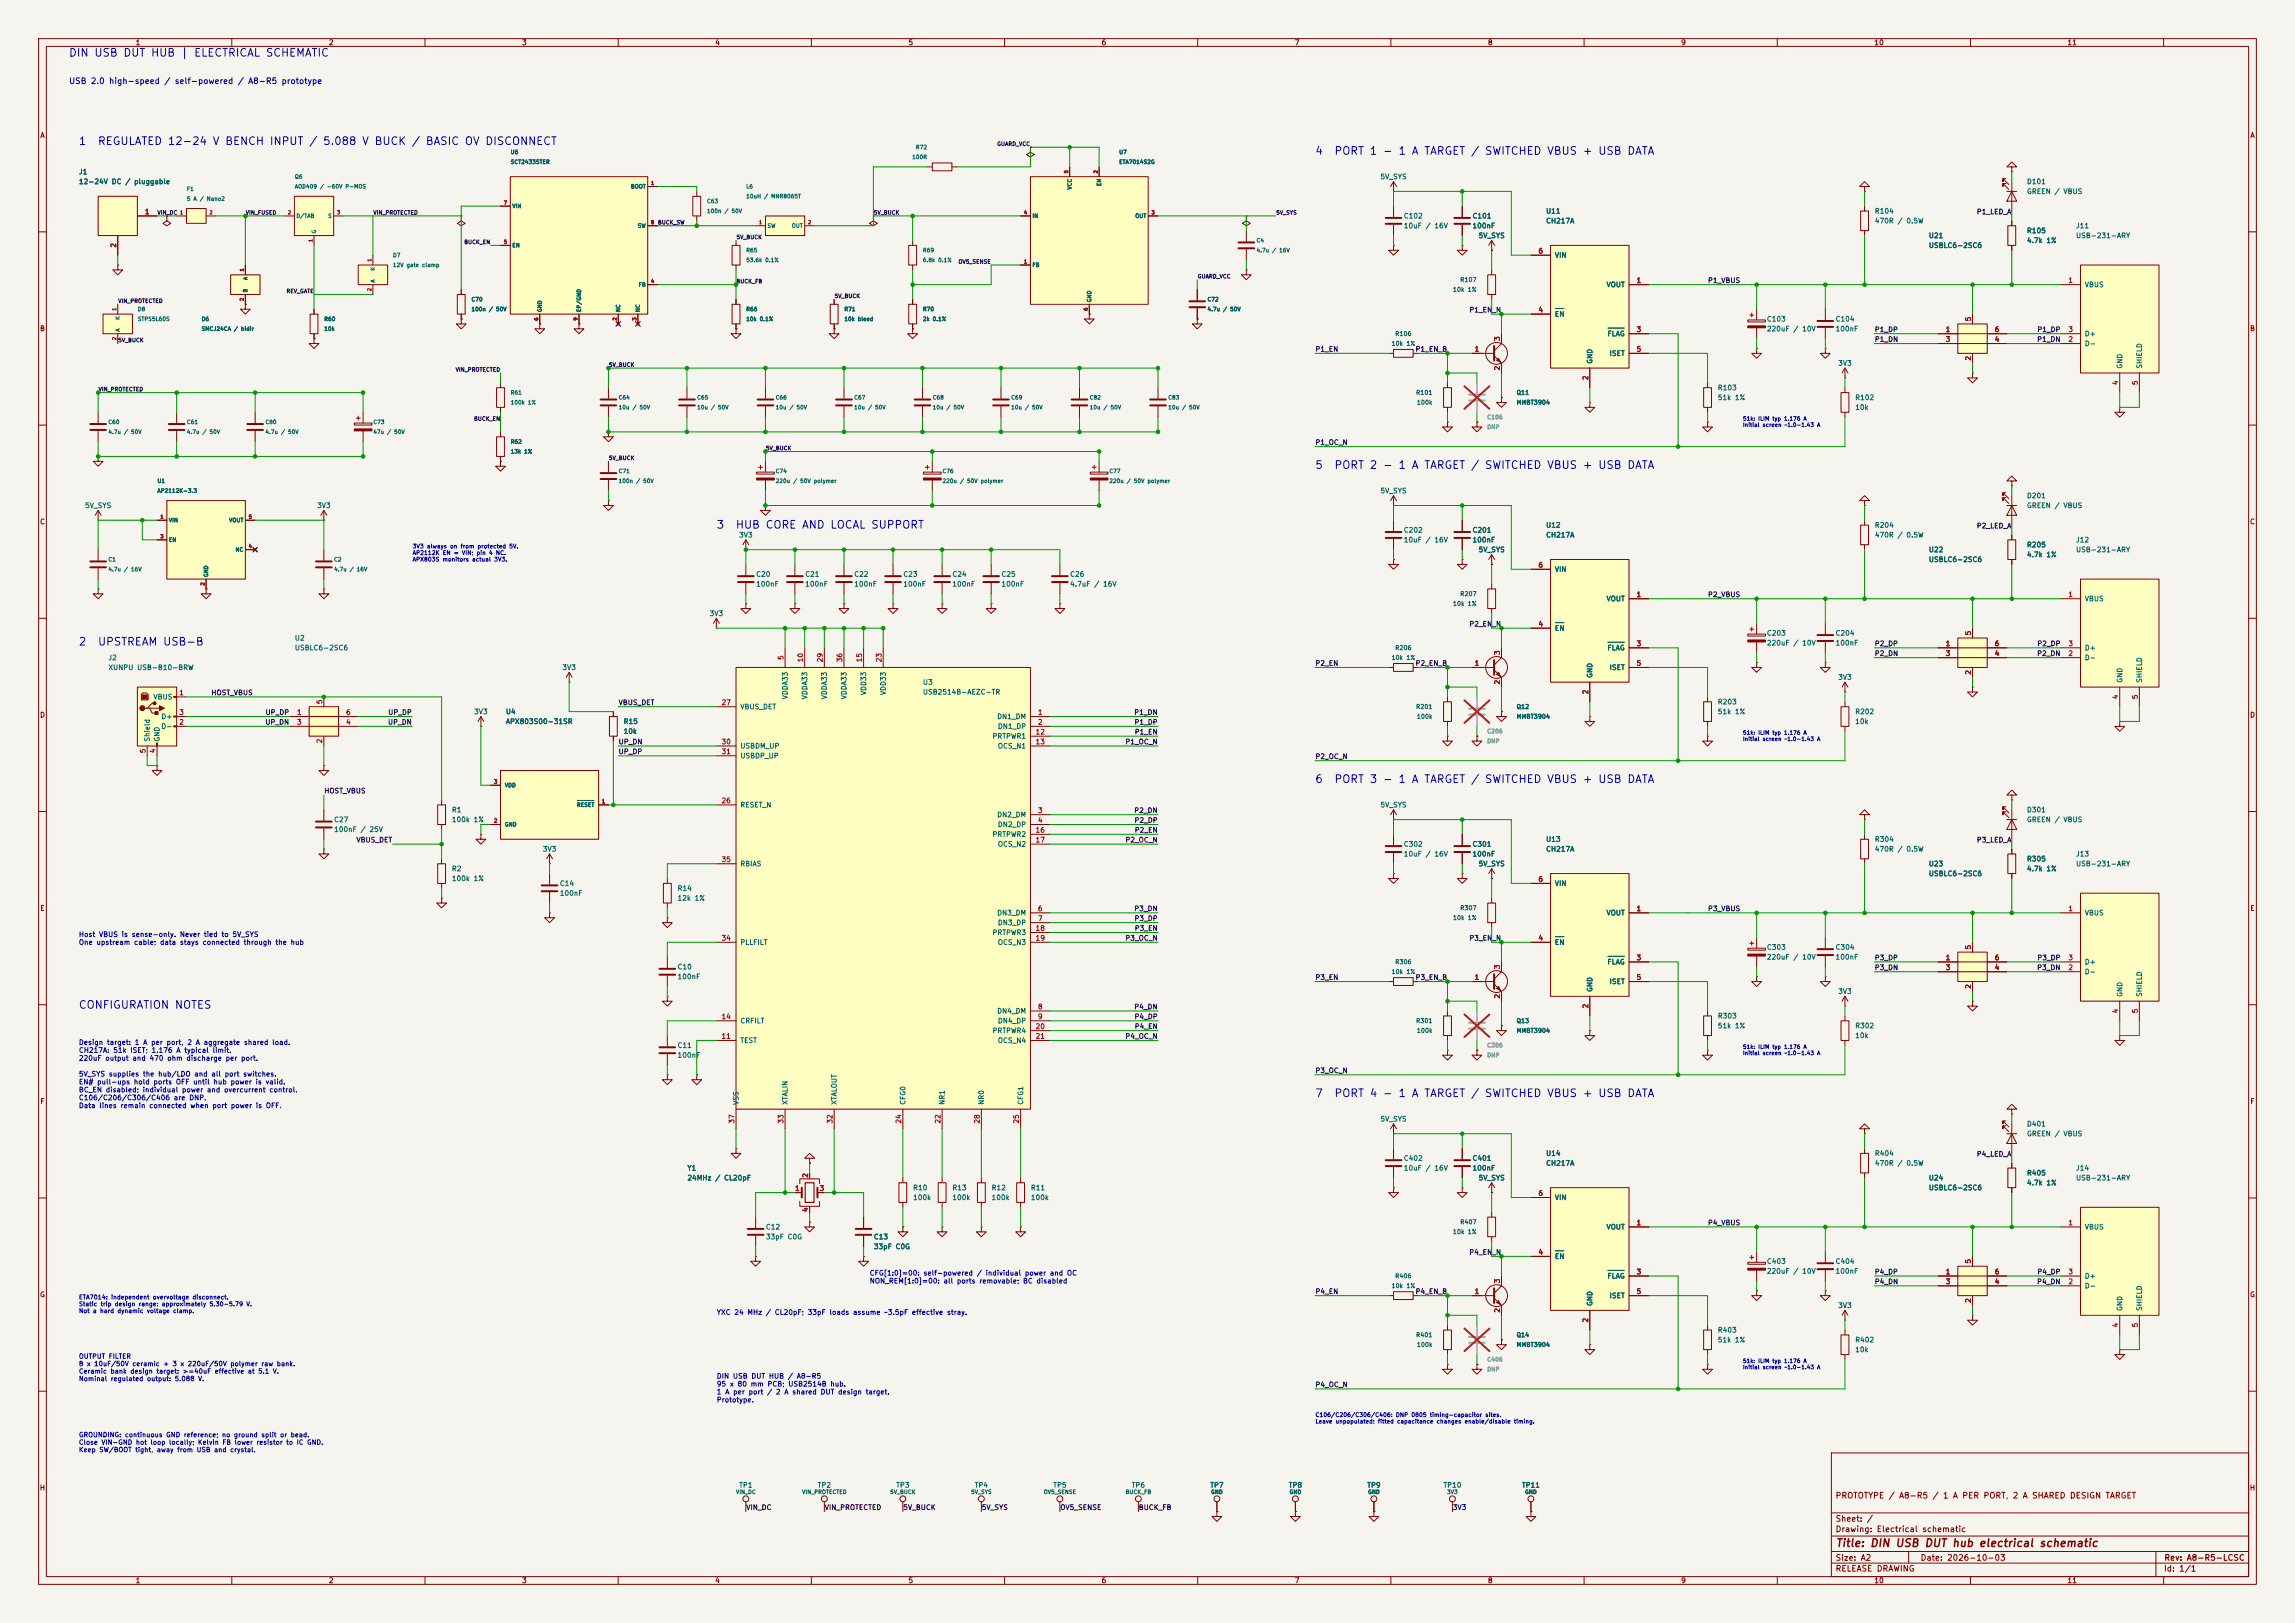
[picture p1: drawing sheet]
<svg xmlns="http://www.w3.org/2000/svg" width="594mm" height="420mm" viewBox="0 0 594 420" stroke-linecap="round" stroke-linejoin="round" font-family="sans-serif">
<defs><g id="words">
<g font-size="2" fill="#0000c2">
<text x="17.7" y="15.1">DIN USB DUT HUB | ELECTRICAL SCHEMATIC</text>
<text x="20.2" y="38">1</text>
<text x="25.2" y="38">REGULATED 12-24 V BENCH INPUT / 5.088 V BUCK / BASIC OV DISCONNECT</text>
<text x="340.3" y="40.5">4</text>
<text x="345.2" y="40.5">PORT 1 - 1 A TARGET / SWITCHED VBUS + USB DATA</text>
<text x="340.3" y="121.8">5</text>
<text x="345.2" y="121.8">PORT 2 - 1 A TARGET / SWITCHED VBUS + USB DATA</text>
<text x="185.3" y="137.3">3</text>
<text x="190.3" y="137.3">HUB CORE AND LOCAL SUPPORT</text>
<text x="20.2" y="167.5">2</text>
<text x="25.2" y="167.5">UPSTREAM USB-B</text>
<text x="340.3" y="203.1">6</text>
<text x="345.2" y="203.1">PORT 3 - 1 A TARGET / SWITCHED VBUS + USB DATA</text>
<text x="20.2" y="261.5">CONFIGURATION NOTES</text>
<text x="340.3" y="284.4">7</text>
<text x="345.2" y="284.4">PORT 4 - 1 A TARGET / SWITCHED VBUS + USB DATA</text>
</g>
<text font-size="2" fill="#840000" x="475" y="400.8">Title: DIN USB DUT hub electrical schematic</text>
<text font-size="1.5" fill="#0000c2" x="17.7" y="22.1">USB 2.0 high-speed / self-powered / A8-R5 prototype</text>
<g font-size="1.5" fill="#840000">
<text x="475" y="388.1">PROTOTYPE / A8-R5 / 1 A PER PORT, 2 A SHARED DESIGN TARGET</text>
<text x="475" y="394.1">Sheet: /</text>
<text x="475" y="396.8">Drawing: Electrical schematic</text>
<text x="475" y="407">RELEASE DRAWING</text>
<text x="475" y="404.2">Size: A2</text>
<text x="497" y="404.2">Date: 2026-10-03</text>
<text x="560" y="407">Id: 1/1</text>
<text x="560.1" y="404.2">Rev: A8-R5-LCSC</text>
</g>
<g font-size="1.3" fill="#840000">
<text x="35" y="12">1</text>
<text x="85" y="12">2</text>
<text x="135" y="12">3</text>
<text x="185" y="12">4</text>
<text x="235" y="12">5</text>
<text x="285" y="12">6</text>
<text x="335" y="12">7</text>
<text x="385" y="12">8</text>
<text x="435" y="12">9</text>
<text x="485" y="12">10</text>
<text x="535" y="12">11</text>
<text x="10.3" y="36">A</text>
<text x="582.3" y="36">A</text>
<text x="10.2" y="86">B</text>
<text x="582.2" y="86">B</text>
<text x="10.2" y="136">C</text>
<text x="582.2" y="136">C</text>
<text x="10.2" y="186">D</text>
<text x="582.2" y="186">D</text>
<text x="10.3" y="236">E</text>
<text x="582.3" y="236">E</text>
<text x="10.3" y="286">F</text>
<text x="582.3" y="286">F</text>
<text x="10.2" y="336">G</text>
<text x="582.2" y="336">G</text>
<text x="10.2" y="386">H</text>
<text x="582.2" y="386">H</text>
<text x="35" y="410">1</text>
<text x="85" y="410">2</text>
<text x="135" y="410">3</text>
<text x="185" y="410">4</text>
<text x="235" y="410">5</text>
<text x="285" y="410">6</text>
<text x="335" y="410">7</text>
<text x="385" y="410">8</text>
<text x="435" y="410">9</text>
<text x="485" y="410">10</text>
<text x="535" y="410">11</text>
</g>
<g font-size="1.3" fill="#006464">
<text x="20.3" y="45.4">J1</text>
<text x="20.3" y="48">12-24V DC / pluggable</text>
<text x="357.2" y="46.7">5V_SYS</text>
<text x="524.5" y="48">D101</text>
<text x="524.5" y="50.5">GREEN / VBUS</text>
<text x="363.2" y="56.8">C102</text>
<text x="363.2" y="59.4">10uF / 16V</text>
<text x="381" y="56.8">C101</text>
<text x="381" y="59.4">100nF</text>
<text x="400" y="55.6">U11</text>
<text x="400" y="58.1">CH217A</text>
<text x="485.1" y="55.6">R104</text>
<text x="485.1" y="58.1">470R / 0.5W</text>
<text x="537.2" y="59.4">J11</text>
<text x="382.6" y="61.9">5V_SYS</text>
<text x="499.1" y="61.9">U21</text>
<text x="499.1" y="64.5">USBLC6-2SC6</text>
<text x="524.5" y="60.7">R105</text>
<text x="524.5" y="63.2">4.7k 1%</text>
<text x="537.2" y="61.9">USB-231-ARY</text>
<text x="402.3" y="67">VIN</text>
<text x="415.7" y="74.6">VOUT</text>
<text x="539.5" y="74.6">VBUS</text>
<text x="402.3" y="82.2">EN</text>
<text x="457.2" y="83.5">C103</text>
<text x="475" y="83.5">C104</text>
<text x="415.9" y="87.3">FLAG</text>
<text x="457.2" y="86.1">220uF / 10V</text>
<text x="475" y="86.1">100nF</text>
<text x="539.5" y="89.9">D-</text>
<text x="539.5" y="87.3">D+</text>
<text x="412.4" y="94.3" transform="rotate(-90 412.4 94.3)">GND</text>
<text x="416.5" y="92.4">ISET</text>
<text x="475.6" y="94.9">3V3</text>
<text x="549.6" y="95.5" transform="rotate(-90 549.6 95.5)">GND</text>
<text x="554.7" y="95.5" transform="rotate(-90 554.7 95.5)">SHIELD</text>
<text x="444.5" y="101.3">R103</text>
<text x="444.5" y="103.8">51k 1%</text>
<text x="480" y="103.8">R102</text>
<text x="480" y="106.4">10k</text>
<text x="21.9" y="131.8">5V_SYS</text>
<text x="81.9" y="131.8">3V3</text>
<text x="357.2" y="128">5V_SYS</text>
<text x="524.5" y="129.2">D201</text>
<text x="524.5" y="131.8">GREEN / VBUS</text>
<text x="400" y="136.9">U12</text>
<text x="485.1" y="136.9">R204</text>
<text x="191.2" y="139.4">3V3</text>
<text x="363.2" y="138.1">C202</text>
<text x="363.2" y="140.7">10uF / 16V</text>
<text x="381" y="138.1">C201</text>
<text x="381" y="140.7">100nF</text>
<text x="382.6" y="143.2">5V_SYS</text>
<text x="400" y="139.4">CH217A</text>
<text x="485.1" y="139.4">470R / 0.5W</text>
<text x="499.1" y="143.2">U22</text>
<text x="524.5" y="141.9">R205</text>
<text x="537.2" y="140.7">J12</text>
<text x="537.2" y="143.2">USB-231-ARY</text>
<text x="195.6" y="149.6">C20</text>
<text x="208.3" y="149.6">C21</text>
<text x="221" y="149.6">C22</text>
<text x="233.7" y="149.6">C23</text>
<text x="246.4" y="149.6">C24</text>
<text x="259.1" y="149.6">C25</text>
<text x="276.8" y="149.6">C26</text>
<text x="402.3" y="148.3">VIN</text>
<text x="499.1" y="145.7">USBLC6-2SC6</text>
<text x="524.5" y="144.5">4.7k 1%</text>
<text x="195.6" y="152.1">100nF</text>
<text x="208.3" y="152.1">100nF</text>
<text x="221" y="152.1">100nF</text>
<text x="233.7" y="152.1">100nF</text>
<text x="246.4" y="152.1">100nF</text>
<text x="259.1" y="152.1">100nF</text>
<text x="276.8" y="152.1">4.7uF / 16V</text>
<text x="415.7" y="155.9">VOUT</text>
<text x="539.5" y="155.9">VBUS</text>
<text x="183.5" y="159.7">3V3</text>
<text x="76.2" y="166.1">U2</text>
<text x="402.3" y="163.5">EN</text>
<text x="457.2" y="164.8">C203</text>
<text x="457.2" y="167.3">220uF / 10V</text>
<text x="475" y="164.8">C204</text>
<text x="475" y="167.3">100nF</text>
<text x="27.9" y="171.1">J2</text>
<text x="27.9" y="173.7">XUNPU USB-B10-BRW</text>
<text x="76.2" y="168.6">USBLC6-2SC6</text>
<text x="145.4" y="173.7">3V3</text>
<text x="415.9" y="168.6">FLAG</text>
<text x="416.5" y="173.7">ISET</text>
<text x="539.5" y="171.1">D-</text>
<text x="539.5" y="168.6">D+</text>
<text x="238.7" y="177.5">U3</text>
<text x="412.4" y="175.5" transform="rotate(-90 412.4 175.5)">GND</text>
<text x="475.6" y="176.2">3V3</text>
<text x="549.6" y="176.8" transform="rotate(-90 549.6 176.8)">GND</text>
<text x="554.7" y="176.8" transform="rotate(-90 554.7 176.8)">SHIELD</text>
<text x="39.6" y="181.3">VBUS</text>
<text x="122.6" y="185.1">3V3</text>
<text x="130.8" y="185.1">U4</text>
<text x="191.5" y="183.8">VBUS_DET</text>
<text x="204.2" y="181.1" transform="rotate(-90 204.2 181.1)">VDDA33</text>
<text x="209.2" y="181.1" transform="rotate(-90 209.2 181.1)">VDDA33</text>
<text x="214.3" y="181.1" transform="rotate(-90 214.3 181.1)">VDDA33</text>
<text x="219.4" y="181.1" transform="rotate(-90 219.4 181.1)">VDDA33</text>
<text x="224.5" y="180" transform="rotate(-90 224.5 180)">VDD33</text>
<text x="229.6" y="180" transform="rotate(-90 229.6 180)">VDD33</text>
<text x="238.7" y="180">USB2514B-AEZC-TR</text>
<text x="444.5" y="182.6">R203</text>
<text x="444.5" y="185.1">51k 1%</text>
<text x="480" y="185.1">R202</text>
<text x="41.6" y="188.9">D-</text>
<text x="41.6" y="186.4">D+</text>
<text x="130.8" y="187.7">APX803S00-31SR</text>
<text x="161.3" y="187.7">R15</text>
<text x="161.3" y="190.2">10k</text>
<text x="256.7" y="191.5">PRTPWR1</text>
<text x="258" y="186.4">DN1_DM</text>
<text x="258.1" y="188.9">DN1_DP</text>
<text x="480" y="187.7">10k</text>
<text x="39.1" y="192.1" transform="rotate(-90 39.1 192.1)">Shield</text>
<text x="41.6" y="192.1" transform="rotate(-90 41.6 192.1)">GND</text>
<text x="191.5" y="194">USBDM_UP</text>
<text x="191.5" y="196.5">USBDP_UP</text>
<text x="258.1" y="194">OCS_N1</text>
<text x="191.5" y="209.2">RESET_N</text>
<text x="357.2" y="209.2">5V_SYS</text>
<text x="86.3" y="213.1">C27</text>
<text x="86.3" y="215.6">100nF / 25V</text>
<text x="116.8" y="210.5">R1</text>
<text x="116.8" y="213.1">100k 1%</text>
<text x="258" y="211.8">DN2_DM</text>
<text x="258.1" y="214.3">DN2_DP</text>
<text x="524.5" y="210.5">D301</text>
<text x="524.5" y="213.1">GREEN / VBUS</text>
<text x="140.4" y="220.7">3V3</text>
<text x="256.7" y="216.9">PRTPWR2</text>
<text x="258.1" y="219.4">OCS_N2</text>
<text x="363.2" y="219.4">C302</text>
<text x="363.2" y="221.9">10uF / 16V</text>
<text x="381" y="219.4">C301</text>
<text x="381" y="221.9">100nF</text>
<text x="400" y="218.1">U13</text>
<text x="400" y="220.7">CH217A</text>
<text x="485.1" y="218.1">R304</text>
<text x="485.1" y="220.7">470R / 0.5W</text>
<text x="537.2" y="221.9">J13</text>
<text x="116.8" y="225.8">R2</text>
<text x="191.5" y="224.5">RBIAS</text>
<text x="382.6" y="224.5">5V_SYS</text>
<text x="499.1" y="224.5">U23</text>
<text x="499.1" y="227">USBLC6-2SC6</text>
<text x="524.5" y="223.2">R305</text>
<text x="524.5" y="225.8">4.7k 1%</text>
<text x="537.2" y="224.5">USB-231-ARY</text>
<text x="116.8" y="228.3">100k 1%</text>
<text x="144.8" y="229.6">C14</text>
<text x="144.8" y="232.1">100nF</text>
<text x="175.2" y="230.8">R14</text>
<text x="175.2" y="233.4">12k 1%</text>
<text x="402.3" y="229.6">VIN</text>
<text x="258" y="237.2">DN3_DM</text>
<text x="258.1" y="239.7">DN3_DP</text>
<text x="415.7" y="237.2">VOUT</text>
<text x="539.5" y="237.2">VBUS</text>
<text x="191.5" y="244.8">PLLFILT</text>
<text x="256.7" y="242.3">PRTPWR3</text>
<text x="258.1" y="244.8">OCS_N3</text>
<text x="402.3" y="244.8">EN</text>
<text x="175.2" y="251.2">C10</text>
<text x="415.9" y="249.9">FLAG</text>
<text x="457.2" y="246.1">C303</text>
<text x="457.2" y="248.6">220uF / 10V</text>
<text x="475" y="246.1">C304</text>
<text x="475" y="248.6">100nF</text>
<text x="539.5" y="249.9">D+</text>
<text x="175.2" y="253.7">100nF</text>
<text x="412.4" y="256.8" transform="rotate(-90 412.4 256.8)">GND</text>
<text x="416.5" y="255">ISET</text>
<text x="475.6" y="257.5">3V3</text>
<text x="539.5" y="252.4">D-</text>
<text x="258" y="262.6">DN4_DM</text>
<text x="444.5" y="263.9">R303</text>
<text x="549.6" y="258.1" transform="rotate(-90 549.6 258.1)">GND</text>
<text x="554.7" y="258.1" transform="rotate(-90 554.7 258.1)">SHIELD</text>
<text x="191.5" y="265.1">CRFILT</text>
<text x="256.7" y="267.7">PRTPWR4</text>
<text x="258.1" y="265.1">DN4_DP</text>
<text x="444.5" y="266.4">51k 1%</text>
<text x="480" y="266.4">R302</text>
<text x="480" y="268.9">10k</text>
<text x="175.2" y="271.5">C11</text>
<text x="175.2" y="274">100nF</text>
<text x="191.5" y="270.2">TEST</text>
<text x="258.1" y="270.2">OCS_N4</text>
<text x="191.5" y="286" transform="rotate(-90 191.5 286)">VSS</text>
<text x="204.2" y="286" transform="rotate(-90 204.2 286)">XTALIN</text>
<text x="216.9" y="286" transform="rotate(-90 216.9 286)">XTALOUT</text>
<text x="234.6" y="286" transform="rotate(-90 234.6 286)">CFG0</text>
<text x="244.8" y="286" transform="rotate(-90 244.8 286)">NR1</text>
<text x="255" y="286" transform="rotate(-90 255 286)">NR0</text>
<text x="265.1" y="286" transform="rotate(-90 265.1 286)">CFG1</text>
<text x="357.2" y="290.5">5V_SYS</text>
<text x="524.5" y="291.8">D401</text>
<text x="400" y="299.4">U14</text>
<text x="485.1" y="299.4">R404</text>
<text x="524.5" y="294.3">GREEN / VBUS</text>
<text x="177.8" y="303.2">Y1</text>
<text x="177.8" y="305.8">24MHz / CL20pF</text>
<text x="363.2" y="300.7">C402</text>
<text x="363.2" y="303.2">10uF / 16V</text>
<text x="381" y="300.7">C401</text>
<text x="381" y="303.2">100nF</text>
<text x="382.6" y="305.8">5V_SYS</text>
<text x="400" y="302">CH217A</text>
<text x="485.1" y="302">470R / 0.5W</text>
<text x="499.1" y="305.8">U24</text>
<text x="524.5" y="304.5">R405</text>
<text x="537.2" y="303.2">J14</text>
<text x="537.2" y="305.8">USB-231-ARY</text>
<text x="236.2" y="308.3">R10</text>
<text x="236.2" y="310.8">100k</text>
<text x="246.4" y="308.3">R13</text>
<text x="246.4" y="310.8">100k</text>
<text x="256.5" y="308.3">R12</text>
<text x="256.5" y="310.8">100k</text>
<text x="266.7" y="308.3">R11</text>
<text x="266.7" y="310.8">100k</text>
<text x="402.3" y="310.8">VIN</text>
<text x="499.1" y="308.3">USBLC6-2SC6</text>
<text x="524.5" y="307">4.7k 1%</text>
<text x="198.1" y="318.5">C12</text>
<text x="198.1" y="321">33pF C0G</text>
<text x="226" y="321">C13</text>
<text x="226" y="323.5">33pF C0G</text>
<text x="415.7" y="318.5">VOUT</text>
<text x="539.5" y="318.5">VBUS</text>
<text x="402.3" y="326.1">EN</text>
<text x="457.2" y="327.4">C403</text>
<text x="457.2" y="329.9">220uF / 10V</text>
<text x="475" y="327.4">C404</text>
<text x="475" y="329.9">100nF</text>
<text x="415.9" y="331.2">FLAG</text>
<text x="539.5" y="333.7">D-</text>
<text x="539.5" y="331.2">D+</text>
<text x="412.4" y="338.1" transform="rotate(-90 412.4 338.1)">GND</text>
<text x="416.5" y="336.2">ISET</text>
<text x="475.6" y="338.8">3V3</text>
<text x="549.6" y="339.4" transform="rotate(-90 549.6 339.4)">GND</text>
<text x="554.7" y="339.4" transform="rotate(-90 554.7 339.4)">SHIELD</text>
<text x="444.5" y="345.1">R403</text>
<text x="444.5" y="347.7">51k 1%</text>
<text x="480" y="347.7">R402</text>
<text x="480" y="350.2">10k</text>
<text x="191.2" y="385.3">TP1</text>
<text x="211.5" y="385.3">TP2</text>
<text x="231.8" y="385.3">TP3</text>
<text x="252.1" y="385.3">TP4</text>
<text x="272.5" y="385.3">TP5</text>
<text x="292.8" y="385.3">TP6</text>
<text x="313.1" y="385.3">TP7</text>
<text x="333.4" y="385.3">TP8</text>
<text x="353.7" y="385.3">TP9</text>
<text x="373.5" y="385.3">TP10</text>
<text x="393.8" y="385.3">TP11</text>
</g>
<g font-size="1.3" fill="#a90000">
<text x="37.4" y="55.7">1</text>
<text x="30.3" y="64.2" transform="rotate(-90 30.3 64.2)">2</text>
<text x="398" y="65.9">6</text>
<text x="423.4" y="73.5">1</text>
<text x="535.2" y="73.5">1</text>
<text x="398" y="81.1">4</text>
<text x="510.4" y="83.3" transform="rotate(-90 510.4 83.3)">5</text>
<text x="388.5" y="88.4" transform="rotate(-90 388.5 88.4)">3</text>
<text x="423.4" y="86.2">3</text>
<text x="503.5" y="86.2">1</text>
<text x="503.5" y="88.8">3</text>
<text x="516.2" y="88.8">4</text>
<text x="516.2" y="86.2">6</text>
<text x="535.2" y="88.8">2</text>
<text x="535.2" y="86.2">3</text>
<text x="381.5" y="91.3">1</text>
<text x="388.5" y="96" transform="rotate(-90 388.5 96)">2</text>
<text x="423.4" y="91.3">5</text>
<text x="510.4" y="93.4" transform="rotate(-90 510.4 93.4)">2</text>
<text x="411.3" y="98.5" transform="rotate(-90 411.3 98.5)">2</text>
<text x="548.5" y="99.8" transform="rotate(-90 548.5 99.8)">4</text>
<text x="553.6" y="99.8" transform="rotate(-90 553.6 99.8)">5</text>
<text x="398" y="147.2">6</text>
<text x="423.4" y="154.8">1</text>
<text x="535.2" y="154.8">1</text>
<text x="398" y="162.4">4</text>
<text x="423.4" y="167.5">3</text>
<text x="503.5" y="167.5">1</text>
<text x="510.4" y="164.6" transform="rotate(-90 510.4 164.6)">5</text>
<text x="516.2" y="167.5">6</text>
<text x="535.2" y="167.5">3</text>
<text x="203.1" y="170.9" transform="rotate(-90 203.1 170.9)">5</text>
<text x="208.1" y="171.5" transform="rotate(-90 208.1 171.5)">10</text>
<text x="213.2" y="171.5" transform="rotate(-90 213.2 171.5)">29</text>
<text x="218.3" y="171.5" transform="rotate(-90 218.3 171.5)">36</text>
<text x="223.4" y="171.5" transform="rotate(-90 223.4 171.5)">15</text>
<text x="228.5" y="171.5" transform="rotate(-90 228.5 171.5)">23</text>
<text x="381.5" y="172.6">1</text>
<text x="388.5" y="169.6" transform="rotate(-90 388.5 169.6)">3</text>
<text x="423.4" y="172.6">5</text>
<text x="503.5" y="170">3</text>
<text x="516.2" y="170">4</text>
<text x="535.2" y="170">2</text>
<text x="388.5" y="177.3" transform="rotate(-90 388.5 177.3)">2</text>
<text x="411.3" y="179.8" transform="rotate(-90 411.3 179.8)">2</text>
<text x="510.4" y="174.7" transform="rotate(-90 510.4 174.7)">2</text>
<text x="46.3" y="180.2">1</text>
<text x="46.3" y="185.3">3</text>
<text x="76.7" y="185.3">1</text>
<text x="83.7" y="182.3" transform="rotate(-90 83.7 182.3)">5</text>
<text x="89.4" y="185.3">6</text>
<text x="186.6" y="182.7">27</text>
<text x="268.5" y="185.3">1</text>
<text x="548.5" y="181.1" transform="rotate(-90 548.5 181.1)">4</text>
<text x="553.6" y="181.1" transform="rotate(-90 553.6 181.1)">5</text>
<text x="46.3" y="187.8">2</text>
<text x="76.7" y="187.8">3</text>
<text x="89.4" y="187.8">4</text>
<text x="267.9" y="190.4">12</text>
<text x="268.5" y="187.8">2</text>
<text x="38" y="195" transform="rotate(-90 38 195)">5</text>
<text x="40.5" y="195" transform="rotate(-90 40.5 195)">4</text>
<text x="83.7" y="192.5" transform="rotate(-90 83.7 192.5)">2</text>
<text x="186.6" y="192.9">30</text>
<text x="186.6" y="195.4">31</text>
<text x="267.9" y="192.9">13</text>
<text x="186.6" y="208.1">26</text>
<text x="267.9" y="215.8">16</text>
<text x="268.5" y="210.7">3</text>
<text x="268.5" y="213.2">4</text>
<text x="267.9" y="218.3">17</text>
<text x="186.6" y="223.4">35</text>
<text x="398" y="228.5">6</text>
<text x="268.5" y="236.1">6</text>
<text x="268.5" y="238.6">7</text>
<text x="423.4" y="236.1">1</text>
<text x="535.2" y="236.1">1</text>
<text x="186.6" y="243.7">34</text>
<text x="267.9" y="241.2">18</text>
<text x="267.9" y="243.7">19</text>
<text x="398" y="243.7">4</text>
<text x="510.4" y="245.8" transform="rotate(-90 510.4 245.8)">5</text>
<text x="388.5" y="250.9" transform="rotate(-90 388.5 250.9)">3</text>
<text x="423.4" y="248.8">3</text>
<text x="503.5" y="248.8">1</text>
<text x="503.5" y="251.3">3</text>
<text x="516.2" y="251.3">4</text>
<text x="516.2" y="248.8">6</text>
<text x="535.2" y="251.3">2</text>
<text x="535.2" y="248.8">3</text>
<text x="381.5" y="253.9">1</text>
<text x="423.4" y="253.9">5</text>
<text x="510.4" y="256" transform="rotate(-90 510.4 256)">2</text>
<text x="268.5" y="261.5">8</text>
<text x="388.5" y="258.5" transform="rotate(-90 388.5 258.5)">2</text>
<text x="411.3" y="261.1" transform="rotate(-90 411.3 261.1)">2</text>
<text x="548.5" y="262.4" transform="rotate(-90 548.5 262.4)">4</text>
<text x="553.6" y="262.4" transform="rotate(-90 553.6 262.4)">5</text>
<text x="186.6" y="269.1">11</text>
<text x="186.6" y="264">14</text>
<text x="267.9" y="266.6">20</text>
<text x="267.9" y="269.1">21</text>
<text x="268.5" y="264">9</text>
<text x="190.4" y="290.9" transform="rotate(-90 190.4 290.9)">37</text>
<text x="203.1" y="290.9" transform="rotate(-90 203.1 290.9)">33</text>
<text x="215.8" y="290.9" transform="rotate(-90 215.8 290.9)">32</text>
<text x="233.5" y="290.9" transform="rotate(-90 233.5 290.9)">24</text>
<text x="243.7" y="290.9" transform="rotate(-90 243.7 290.9)">22</text>
<text x="253.9" y="290.9" transform="rotate(-90 253.9 290.9)">28</text>
<text x="264" y="290.9" transform="rotate(-90 264 290.9)">25</text>
<text x="209.4" y="304.9" transform="rotate(-90 209.4 304.9)">2</text>
<text x="205.6" y="308.5">1</text>
<text x="212" y="308.5">3</text>
<text x="398" y="309.7">6</text>
<text x="209.4" y="313.8" transform="rotate(-90 209.4 313.8)">4</text>
<text x="423.4" y="317.4">1</text>
<text x="535.2" y="317.4">1</text>
<text x="398" y="325">4</text>
<text x="510.4" y="327.1" transform="rotate(-90 510.4 327.1)">5</text>
<text x="381.5" y="335.1">1</text>
<text x="388.5" y="332.2" transform="rotate(-90 388.5 332.2)">3</text>
<text x="423.4" y="330.1">3</text>
<text x="423.4" y="335.1">5</text>
<text x="503.5" y="330.1">1</text>
<text x="503.5" y="332.6">3</text>
<text x="516.2" y="332.6">4</text>
<text x="516.2" y="330.1">6</text>
<text x="535.2" y="332.6">2</text>
<text x="535.2" y="330.1">3</text>
<text x="388.5" y="339.8" transform="rotate(-90 388.5 339.8)">2</text>
<text x="510.4" y="337.3" transform="rotate(-90 510.4 337.3)">2</text>
<text x="411.3" y="342.4" transform="rotate(-90 411.3 342.4)">2</text>
<text x="548.5" y="343.6" transform="rotate(-90 548.5 343.6)">4</text>
<text x="553.6" y="343.6" transform="rotate(-90 553.6 343.6)">5</text>
</g>
<g font-size="1.3" fill="#0f0f0f">
<text x="511.5" y="55.8">P1_LED_A</text>
<text x="441.9" y="73.5">P1_VBUS</text>
<text x="380.2" y="81.2">P1_EN_N</text>
<text x="485.1" y="86.2">P1_DP</text>
<text x="485.1" y="88.8">P1_DN</text>
<text x="527.1" y="88.8">P1_DN</text>
<text x="527.2" y="86.2">P1_DP</text>
<text x="340.3" y="91.3">P1_EN</text>
<text x="366.3" y="91.3">P1_EN_B</text>
<text x="340.3" y="115.4">P1_OC_N</text>
<text x="511.5" y="137">P2_LED_A</text>
<text x="441.9" y="154.8">P2_VBUS</text>
<text x="380.2" y="162.4">P2_EN_N</text>
<text x="485.1" y="167.5">P2_DP</text>
<text x="527.2" y="167.5">P2_DP</text>
<text x="340.3" y="172.6">P2_EN</text>
<text x="366.3" y="172.6">P2_EN_B</text>
<text x="485.1" y="170.1">P2_DN</text>
<text x="527.1" y="170.1">P2_DN</text>
<text x="54.6" y="180.2">HOST_VBUS</text>
<text x="68.6" y="185.3">UP_DP</text>
<text x="100.3" y="185.3">UP_DP</text>
<text x="160" y="182.8">VBUS_DET</text>
<text x="293.4" y="185.3">P1_DN</text>
<text x="68.5" y="187.8">UP_DN</text>
<text x="100.3" y="187.8">UP_DN</text>
<text x="293.5" y="187.8">P1_DP</text>
<text x="293.6" y="190.4">P1_EN</text>
<text x="160" y="195.5">UP_DP</text>
<text x="160" y="192.9">UP_DN</text>
<text x="291.1" y="192.9">P1_OC_N</text>
<text x="340.3" y="196.7">P2_OC_N</text>
<text x="83.8" y="205.6">HOST_VBUS</text>
<text x="293.4" y="210.7">P2_DN</text>
<text x="293.5" y="213.2">P2_DP</text>
<text x="293.6" y="215.8">P2_EN</text>
<text x="92.1" y="218.3">VBUS_DET</text>
<text x="291.1" y="218.3">P2_OC_N</text>
<text x="511.5" y="218.3">P3_LED_A</text>
<text x="293.4" y="236.1">P3_DN</text>
<text x="293.5" y="238.6">P3_DP</text>
<text x="441.9" y="236.1">P3_VBUS</text>
<text x="291.1" y="243.7">P3_OC_N</text>
<text x="293.6" y="241.2">P3_EN</text>
<text x="380.2" y="243.7">P3_EN_N</text>
<text x="485.1" y="251.3">P3_DN</text>
<text x="485.1" y="248.8">P3_DP</text>
<text x="527.1" y="251.3">P3_DN</text>
<text x="527.2" y="248.8">P3_DP</text>
<text x="340.3" y="253.9">P3_EN</text>
<text x="366.3" y="253.9">P3_EN_B</text>
<text x="293.4" y="261.5">P4_DN</text>
<text x="291.1" y="269.1">P4_OC_N</text>
<text x="293.5" y="264">P4_DP</text>
<text x="293.6" y="266.6">P4_EN</text>
<text x="340.3" y="278">P3_OC_N</text>
<text x="511.5" y="299.6">P4_LED_A</text>
<text x="441.9" y="317.4">P4_VBUS</text>
<text x="380.2" y="325">P4_EN_N</text>
<text x="340.3" y="335.2">P4_EN</text>
<text x="366.3" y="335.2">P4_EN_B</text>
<text x="485.1" y="330.1">P4_DP</text>
<text x="485.1" y="332.6">P4_DN</text>
<text x="527.1" y="332.6">P4_DN</text>
<text x="527.2" y="330.1">P4_DP</text>
<text x="340.3" y="359.3">P4_OC_N</text>
<text x="193" y="391">VIN_DC</text>
<text x="213.3" y="391">VIN_PROTECTED</text>
<text x="233.7" y="391">5V_BUCK</text>
<text x="254" y="391">5V_SYS</text>
<text x="274.3" y="391">OV5_SENSE</text>
<text x="294.6" y="391">BUCK_FB</text>
<text x="375.9" y="391">3V3</text>
</g>
<g font-size="1.3" fill="#0000c2">
<text x="20.3" y="242.8">Host VBUS is sense-only. Never tied to 5V_SYS</text>
<text x="20.3" y="244.8">One upstream cable; data stays connected through the hub</text>
<text x="20.3" y="270.7">Design target: 1 A per port, 2 A aggregate shared load.</text>
<text x="20.3" y="272.7">CH217A: 51k ISET; 1.176 A typical limit.</text>
<text x="20.3" y="274.8">220uF output and 470 ohm discharge per port.</text>
<text x="20.3" y="278.9">5V_SYS supplies the hub/LDO and all port switches.</text>
<text x="20.3" y="280.9">EN# pull-ups hold ports OFF until hub power is valid.</text>
<text x="20.3" y="283">BC_EN disabled; individual power and overcurrent control.</text>
<text x="20.3" y="285">C106/C206/C306/C406 are DNP.</text>
<text x="20.3" y="287.1">Data lines remain connected when port power is OFF.</text>
<text x="225" y="330.4">CFG[1:0]=00: self-powered / individual power and OC</text>
<text x="225" y="332.4">NON_REM[1:0]=00: all ports removable; BC disabled</text>
<text x="185.4" y="340.5">YXC 24 MHz / CL20pF; 33pF loads assume ~3.5pF effective stray.</text>
<text x="185.4" y="357.1">DIN USB DUT HUB / A8-R5</text>
<text x="185.4" y="359.1">95 x 80 mm PCB; USB2514B hub.</text>
<text x="185.4" y="361.1">1 A per port / 2 A shared DUT design target.</text>
<text x="185.4" y="363.2">Prototype.</text>
</g>
<g font-size="1.2" fill="#0000c2">
<text x="20.3" y="351.9">OUTPUT FILTER</text>
<text x="20.3" y="353.8">8 x 10uF/50V ceramic + 3 x 220uF/50V polymer raw bank.</text>
<text x="20.3" y="355.7">Ceramic bank design target: &gt;=40uF effective at 5.1 V.</text>
<text x="20.3" y="357.7">Nominal regulated output: 5.088 V.</text>
<text x="20.3" y="372.2">GROUNDING: continuous GND reference; no ground split or bead.</text>
<text x="20.3" y="374.1">Close VIN-GND hot loop locally; Kelvin FB lower resistor to IC GND.</text>
<text x="20.3" y="376.1">Keep SW/BOOT tight, away from USB and crystal.</text>
</g>
<g font-size="1.1" fill="#006464">
<text x="375.9" y="75.8">10k 1%</text>
<text x="377.8" y="73.2">R107</text>
<text x="360" y="89.7">10k 1%</text>
<text x="361" y="87.2">R106</text>
<text x="366.4" y="102.4">R101</text>
<text x="366.6" y="105">100k</text>
<text x="392.4" y="102.4">Q11</text>
<text x="392.4" y="105">MMBT3904</text>
<text x="377.8" y="154.5">R207</text>
<text x="375.9" y="157">10k 1%</text>
<text x="360" y="171">10k 1%</text>
<text x="361" y="168.5">R206</text>
<text x="366.4" y="183.7">R201</text>
<text x="392.4" y="183.7">Q12</text>
<text x="366.6" y="186.3">100k</text>
<text x="392.4" y="186.3">MMBT3904</text>
<text x="375.9" y="238.3">10k 1%</text>
<text x="377.8" y="235.8">R307</text>
<text x="361" y="249.8">R306</text>
<text x="360" y="252.3">10k 1%</text>
<text x="366.4" y="265">R301</text>
<text x="366.6" y="267.5">100k</text>
<text x="392.4" y="265">Q13</text>
<text x="392.4" y="267.5">MMBT3904</text>
<text x="377.8" y="317.1">R407</text>
<text x="375.9" y="319.6">10k 1%</text>
<text x="360" y="333.6">10k 1%</text>
<text x="361" y="331">R406</text>
<text x="366.4" y="346.3">R401</text>
<text x="392.4" y="346.3">Q14</text>
<text x="366.6" y="348.8">100k</text>
<text x="392.4" y="348.8">MMBT3904</text>
</g>
<g font-size="1.1" fill="#939391">
<text x="384.8" y="108.7">C106</text>
<text x="384.8" y="111.3">DNP</text>
<text x="384.8" y="190">C206</text>
<text x="384.8" y="192.6">DNP</text>
<text x="384.8" y="271.3">C306</text>
<text x="384.8" y="273.8">DNP</text>
<text x="384.8" y="352.6">C406</text>
<text x="384.8" y="355.1">DNP</text>
</g>
<g font-size="1.1" fill="#0000c2">
<text x="106.7" y="142.2">3V3 always on from protected 5V.</text>
<text x="106.7" y="143.8">AP2112K EN = VIN; pin 4 NC.</text>
<text x="106.7" y="145.5">APX803S monitors actual 3V3.</text>
<text x="20.3" y="336.5">ETA7014: independent overvoltage disconnect.</text>
<text x="20.3" y="338.3">Static trip design range: approximately 5.30-5.79 V.</text>
<text x="20.3" y="340">Not a hard dynamic voltage clamp.</text>
<text x="340.4" y="366.9">C106/C206/C306/C406: DNP 0805 timing-capacitor sites.</text>
<text x="340.4" y="368.6">Leave unpopulated; fitted capacitance changes enable/disable timing.</text>
</g>
<g font-size="1" fill="#006464">
<text x="132.1" y="40.1">U6</text>
<text x="236" y="41.4">100R</text>
<text x="236.9" y="38.9">R72</text>
<text x="289.5" y="40.1">U7</text>
<text x="76.2" y="46.5">Q6</text>
<text x="132.1" y="42.7">SCT2433STER</text>
<text x="289.5" y="42.7">ETA7014S2G</text>
<text x="48.2" y="49.7">F1</text>
<text x="48.2" y="52.2">5 A / Nano2</text>
<text x="76.2" y="49">AOD409 / -60V P-MOS</text>
<text x="163.2" y="49">BOOT</text>
<text x="182.9" y="52.8">C63</text>
<text x="193" y="49">L6</text>
<text x="193" y="51.6">10uH / MNR8065T</text>
<text x="277.6" y="49.2" transform="rotate(-90 277.6 49.2)">VCC</text>
<text x="285.2" y="48.3" transform="rotate(-90 285.2 48.3)">EN</text>
<text x="76.6" y="56.6">D/TAB</text>
<text x="84.8" y="56.6">S</text>
<text x="132.5" y="54.1">VIN</text>
<text x="164.9" y="59.2">SW</text>
<text x="182.9" y="55.4">100n / 50V</text>
<text x="198.5" y="59.2">SW</text>
<text x="204.8" y="59.2">OUT</text>
<text x="267.1" y="56.6">IN</text>
<text x="293.7" y="56.6">OUT</text>
<text x="82" y="60.6" transform="rotate(-90 82 60.6)">G</text>
<text x="132.5" y="64.3">EN</text>
<text x="193" y="65.5">R65</text>
<text x="238.7" y="65.5">R69</text>
<text x="325.1" y="63">C4</text>
<text x="325.1" y="65.5">4.7u / 16V</text>
<text x="97.3" y="70.2" transform="rotate(-90 97.3 70.2)">K</text>
<text x="101.6" y="66.8">D7</text>
<text x="101.6" y="69.3">12V gate clamp</text>
<text x="193" y="68.1">53.6k 0.1%</text>
<text x="238.7" y="68.1">6.8k 0.1%</text>
<text x="267.1" y="69.3">FB</text>
<text x="64.3" y="75.8" transform="rotate(-90 64.3 75.8)">B</text>
<text x="64.3" y="72.6" transform="rotate(-90 64.3 72.6)">A</text>
<text x="97.3" y="73.3" transform="rotate(-90 97.3 73.3)">A</text>
<text x="165.2" y="74.4">FB</text>
<text x="31.2" y="82.9" transform="rotate(-90 31.2 82.9)">K</text>
<text x="35.5" y="80.8">D8</text>
<text x="35.5" y="83.3">STPS5L60S</text>
<text x="52.1" y="83.3">D6</text>
<text x="83.8" y="83.3">R60</text>
<text x="121.9" y="78.2">C70</text>
<text x="121.9" y="80.8">100n / 50V</text>
<text x="140.5" y="80.9" transform="rotate(-90 140.5 80.9)">GND</text>
<text x="150.6" y="80.9" transform="rotate(-90 150.6 80.9)">EP/GND</text>
<text x="160.8" y="80.9" transform="rotate(-90 160.8 80.9)">NC</text>
<text x="165.9" y="80.9" transform="rotate(-90 165.9 80.9)">NC</text>
<text x="193" y="80.8">R66</text>
<text x="193" y="83.3">10k 0.1%</text>
<text x="218.4" y="80.8">R71</text>
<text x="218.4" y="83.3">10k bleed</text>
<text x="238.7" y="80.8">R70</text>
<text x="238.7" y="83.3">2k 0.1%</text>
<text x="282.7" y="78.3" transform="rotate(-90 282.7 78.3)">GND</text>
<text x="312.4" y="78.2">C72</text>
<text x="312.4" y="80.8">4.7u / 50V</text>
<text x="31.2" y="86" transform="rotate(-90 31.2 86)">A</text>
<text x="52.1" y="85.8">SMCJ24CA / bidir</text>
<text x="83.8" y="85.8">10k</text>
<text x="132.1" y="102.4">R61</text>
<text x="132.1" y="104.9">100k 1%</text>
<text x="160" y="103.6">C64</text>
<text x="160" y="106.2">10u / 50V</text>
<text x="180.3" y="103.6">C65</text>
<text x="180.3" y="106.2">10u / 50V</text>
<text x="200.6" y="103.6">C66</text>
<text x="200.6" y="106.2">10u / 50V</text>
<text x="221" y="103.6">C67</text>
<text x="221" y="106.2">10u / 50V</text>
<text x="241.3" y="103.6">C68</text>
<text x="241.3" y="106.2">10u / 50V</text>
<text x="261.6" y="103.6">C69</text>
<text x="261.6" y="106.2">10u / 50V</text>
<text x="281.9" y="103.6">C82</text>
<text x="281.9" y="106.2">10u / 50V</text>
<text x="302.2" y="103.6">C83</text>
<text x="302.2" y="106.2">10u / 50V</text>
<text x="27.9" y="110">C60</text>
<text x="27.9" y="112.5">4.7u / 50V</text>
<text x="48.2" y="110">C61</text>
<text x="48.2" y="112.5">4.7u / 50V</text>
<text x="68.6" y="110">C80</text>
<text x="68.6" y="112.5">4.7u / 50V</text>
<text x="96.5" y="110">C73</text>
<text x="96.5" y="112.5">47u / 50V</text>
<text x="132.1" y="115.1">R62</text>
<text x="132.1" y="117.6">13k 1%</text>
<text x="40.6" y="125.2">U1</text>
<text x="160" y="122.7">C71</text>
<text x="160" y="125.2">100n / 50V</text>
<text x="200.6" y="122.7">C74</text>
<text x="200.6" y="125.2">220u / 50V polymer</text>
<text x="243.8" y="122.7">C76</text>
<text x="243.8" y="125.2">220u / 50V polymer</text>
<text x="287" y="122.7">C77</text>
<text x="287" y="125.2">220u / 50V polymer</text>
<text x="40.6" y="127.8">AP2112K-3.3</text>
<text x="43.6" y="135.4">VIN</text>
<text x="59.2" y="135.4">VOUT</text>
<text x="43.6" y="140.5">EN</text>
<text x="60.9" y="143">NC</text>
<text x="27.9" y="145.5">C1</text>
<text x="27.9" y="148.1">4.7u / 16V</text>
<text x="54.1" y="149.5" transform="rotate(-90 54.1 149.5)">GND</text>
<text x="86.3" y="145.5">C2</text>
<text x="86.3" y="148.1">4.7u / 16V</text>
<text x="130.6" y="204">VDD</text>
<text x="149.2" y="209">RESET</text>
<text x="130.6" y="214.1">GND</text>
<text x="190.4" y="386.8">VIN_DC</text>
<text x="207.5" y="386.8">VIN_PROTECTED</text>
<text x="230.3" y="386.8">5V_BUCK</text>
<text x="251.2" y="386.8">5V_SYS</text>
<text x="270" y="386.8">OV5_SENSE</text>
<text x="291.2" y="386.8">BUCK_FB</text>
<text x="313.3" y="386.8">GND</text>
<text x="333.7" y="386.8">GND</text>
<text x="354" y="386.8">GND</text>
<text x="374.4" y="386.8">3V3</text>
<text x="394.6" y="386.8">GND</text>
</g>
<g font-size="1" fill="#0f0f0f">
<text x="258" y="38">GUARD_VCC</text>
<text x="40.6" y="55.8">VIN_DC 1</text>
<text x="63.5" y="55.8">VIN_FUSED</text>
<text x="96.5" y="55.8">VIN_PROTECTED</text>
<text x="170.2" y="58.3">BUCK_SW</text>
<text x="226.1" y="55.8">5V_BUCK</text>
<text x="330.2" y="55.8">5V_SYS</text>
<text x="120" y="63.4">BUCK_EN</text>
<text x="190.5" y="62.1">5V_BUCK</text>
<text x="248" y="68.5">OV5_SENSE</text>
<text x="74" y="76.1">REV_GATE</text>
<text x="190.5" y="73.6">BUCK_FB</text>
<text x="215.9" y="77.4">5V_BUCK</text>
<text x="309.9" y="72.3">GUARD_VCC</text>
<text x="30.5" y="78.6">VIN_PROTECTED</text>
<text x="30.5" y="88.8">5V_BUCK</text>
<text x="157.5" y="95.1">5V_BUCK</text>
<text x="25.4" y="101.5">VIN_PROTECTED</text>
<text x="117.8" y="96.4">VIN_PROTECTED</text>
<text x="122.6" y="109.1">BUCK_EN</text>
<text x="157.5" y="119.3">5V_BUCK</text>
<text x="198.1" y="116.7">5V_BUCK</text>
</g>
<g font-size="1" fill="#0000c2">
<text x="451" y="109.1">51k: ILIM typ 1.176 A</text>
<text x="451" y="110.7">Initial screen ~1.0-1.43 A</text>
<text x="451" y="190.4">51k: ILIM typ 1.176 A</text>
<text x="451" y="192">Initial screen ~1.0-1.43 A</text>
<text x="451" y="271.7">51k: ILIM typ 1.176 A</text>
<text x="451" y="273.3">Initial screen ~1.0-1.43 A</text>
<text x="451" y="352.9">51k: ILIM typ 1.176 A</text>
<text x="451" y="354.5">Initial screen ~1.0-1.43 A</text>
</g>
<g font-size="1" fill="#a90000">
<text x="127.7" y="203">3</text>
<text x="155.6" y="208.1">1</text>
<text x="127.7" y="213.2">2</text>
</g>
<g font-size=".9" fill="#a90000">
<text x="276.7" y="45" transform="rotate(-90 276.7 45)">5</text>
<text x="284.3" y="45" transform="rotate(-90 284.3 45)">2</text>
<text x="130.3" y="53.1">7</text>
<text x="168.4" y="48.1">1</text>
<text x="54.1" y="55.7">2</text>
<text x="74.4" y="55.7">2</text>
<text x="87.1" y="55.7">3</text>
<text x="168.4" y="58.2">8</text>
<text x="196.3" y="58.2">1</text>
<text x="209" y="58.2">2</text>
<text x="264.9" y="55.7">4</text>
<text x="297.9" y="55.7">3</text>
<text x="81.1" y="62.7" transform="rotate(-90 81.1 62.7)">1</text>
<text x="130.3" y="63.3">5</text>
<text x="63.3" y="70.4" transform="rotate(-90 63.3 70.4)">1</text>
<text x="96.3" y="67.8" transform="rotate(-90 96.3 67.8)">1</text>
<text x="264.9" y="68.4">1</text>
<text x="63.3" y="78" transform="rotate(-90 63.3 78)">2</text>
<text x="96.3" y="75.4" transform="rotate(-90 96.3 75.4)">2</text>
<text x="168.4" y="73.5">4</text>
<text x="30.3" y="80.5" transform="rotate(-90 30.3 80.5)">1</text>
<text x="139.5" y="83.1" transform="rotate(-90 139.5 83.1)">6</text>
<text x="149.7" y="83.1" transform="rotate(-90 149.7 83.1)">9</text>
<text x="159.8" y="83.1" transform="rotate(-90 159.8 83.1)">2</text>
<text x="164.9" y="83.1" transform="rotate(-90 164.9 83.1)">3</text>
<text x="281.7" y="80.5" transform="rotate(-90 281.7 80.5)">6</text>
<text x="30.3" y="88.1" transform="rotate(-90 30.3 88.1)">2</text>
<text x="41.4" y="134.4">1</text>
<text x="64.3" y="134.4">5</text>
<text x="41.4" y="139.5">3</text>
<text x="64.3" y="142">4</text>
<text x="53.1" y="151.6" transform="rotate(-90 53.1 151.6)">2</text>
</g>
</g></defs>
<path d="M0 0h594v420h-594z" fill="#f5f4ef" stroke="#f5f4ef" stroke-width=".26"/>
<g fill="none" stroke="#840000" stroke-width=".26">
<path d="M10 10h574v400h-574zM12 12h570v396h-570zM60 10v2M110 10v2M160 10v2M210 10v2M260 10v2M310 10v2M360 10v2M410 10v2M460 10v2M510 10v2"/>
<path d="M560 10v2M378.5 53.3v2.8M378.5 58.2v2.8M10 60h2M378.5 63.5v1.3h1.2l-1.2 1.2-1.3-1.2h1.3M378.5 63.5h.1M385.1 71.1h2v5.1h-2zM386.1 64.8h.1M386.1 62.2l-.8 1.3M386.1 62.2l.7 1.3M386.1 62.2v2.6M386.1 69.9v1.2"/>
<path d="M386.1 76.2v1.3M582 60h2M10 110h2M25.4 106.7v2.8M25.4 111.5v2.8M45.7 106.7v2.8M45.7 111.5v2.8M66 106.7v2.8M66 111.5v2.8M582 110h2M83.8 134.6h.1M83.8 132.1l-.7 1.3"/>
<path d="M83.8 132.1l.8 1.3M83.8 132.1v2.5M10 160h2M582 160h2M373.6 181.6h2.1v5.1h-2.1zM374.6 190.5v1.3h1.3l-1.3 1.2-1.2-1.2h1.2M374.6 190.5h.1M374.6 180.3v1.3M374.6 186.7v1.3M382.3 190.5v1.3h1.2l-1.2 1.2-1.3-1.2h1.3M382.3 190.5h.1M388.6 184.2v1.2h1.3l-1.3 1.3-1.3-1.3h1.3"/>
<path d="M388.6 184.2h.1M440.9 181.6h2.1v5.1h-2.1zM442 180.3v1.3M442 186.7v1.3M10 210h2M360.7 212.1h.1M360.7 209.6v2.5M360.7 215.9v2.8M360.7 209.6l-.8 1.2M360.7 209.6l.7 1.2M378.5 215.9v2.8M582 210h2"/>
<path d="M360.7 220.7v2.8M378.5 220.7v2.8M10 260h2M582 260h2M10 310h2M253 306.1h2v5.1h-2zM254 317.5v1.3h1.3l-1.3 1.2-1.3-1.2h1.3M254 317.5h.1M254 304.8v1.3M254 311.2v1.2M263.1 306.1h2.1v5.1h-2.1zM264.2 317.5v1.3h1.2l-1.2 1.2-1.3-1.2h1.3"/>
<path d="M264.2 317.5h.1M264.2 304.8v1.3M264.2 311.2v1.2M582 310h2M10 360h2M474 376h108v32h-108zM582 360h2M294.6 388.6v2.6M335.3 391.2v1.2h1.2l-1.2 1.3-1.3-1.3h1.3M335.3 391.2h.1M335.3 388.6v2.6M355.6 388.6v2.6"/>
<path d="M474 397.5h108M474 391.5h108M60 408v2M110 408v2M160 408v2M210 408v2M260 408v2M310 408v2M360 408v2M410 408v2M460 408v2M474 404.5h108"/>
<path d="M474 401.5h108M494 401.5v3M510 408v2M558 401.5v6.5M560 408v2"/>
<circle cx="294.6" cy="387.9" r=".76"/>
<circle cx="335.3" cy="387.9" r=".76"/>
<circle cx="355.6" cy="387.9" r=".76"/>
</g>
<path d="M376.4 56.4h4.1M376.4 57.9h4.1M23.4 109.7h4M23.4 111.3h4M43.7 109.7h4.1M43.7 111.3h4.1M64 109.7h4.1M64 111.3h4.1M358.6 218.9h4.1M376.4 218.9h4.1M358.6 220.5h4.1M376.4 220.5h4.1" fill="none" stroke="#840000" stroke-width=".51"/>
<path d="M380.2 102.1h4.1M380.2 103.6h4.1" fill="none" stroke="#9c9b98" stroke-width=".51"/>
<path d="M382.3 99.1v2.8M382.3 103.9v2.8" fill="none" stroke="#9c9b98" stroke-width=".26"/>
<path d="M379 99.9l6.5 5.9M385.5 99.9l-6.5 5.9" fill="none" stroke="#e12e31" stroke-width=".46"/>
<path d="M43.2 129.5h20.3v20.4h-20.3z" fill="#ffffc2"/>
<g fill="none" stroke="#840000" stroke-width=".26">
<path d="M40.6 134.6h2.6M40.6 139.7h2.6M43.2 129.5h20.3v20.4h-20.3zM63.5 134.6h2.5M53.3 149.9v2.5M63.5 142.2h2.5M65.7 141.9l.7 .7M66.4 141.9l-.7 .7M442 190.5v1.3h1.2l-1.2 1.2-1.3-1.2h1.3M442 190.5h.1M476.5 182.9h2v5.1h-2zM477.5 181.6v1.3"/>
<path d="M477.5 188v1.2M315 391.2v1.2h1.2l-1.2 1.3-1.3-1.3h1.3M315 391.2h.1M315 388.6v2.6"/>
<circle cx="315" cy="387.9" r=".76"/>
</g>
<path d="M190.5 172.7h76.2v114.3h-76.2z" fill="#ffffc2"/>
<g fill="none" stroke="#840000" stroke-width=".26">
<path d="M25.4 118.1v1.3h1.3l-1.3 1.3-1.3-1.3h1.3M25.4 118.1h.1M360.7 130.8h.1M360.7 128.3l-.8 1.2M360.7 128.3l.7 1.2M360.7 128.3v2.5M378.5 144.8v1.3h1.2l-1.2 1.2-1.3-1.2h1.3M378.5 144.8h.1M385.1 152.4h2v5.1h-2zM386.1 146.1h.1M386.1 143.5v2.6M386.1 151.1v1.3"/>
<path d="M386.1 157.5v1.3M386.1 143.5l-.8 1.3M386.1 143.5l.7 1.3M190.5 172.7h76.2v114.3h-76.2zM203.2 167.6v5.1M208.3 167.6v5.1M213.4 167.6v5.1M218.4 167.6v5.1M223.5 167.6v5.1M228.6 167.6v5.1M381 172.7h5.7M386.7 173.4l1.9 1.9v2.5"/>
<path d="M388.6 167.6v2.6l-1.9 1.9M185.4 193h5.1M185.4 182.9h5.1M185.4 195.6h5.1M266.7 185.4h5.1M266.7 188h5.1M266.7 190.5h5.1M266.7 193h5.1M411.5 185.4v1.3h1.2l-1.2 1.3-1.3-1.3h1.3M411.5 185.4h.1M185.4 208.3h5.1M266.7 210.8h5.1"/>
<path d="M266.7 213.4h5.1M266.7 215.9h5.1M266.7 218.4h5.1M482.6 210.8h1.3l-1.3-1.2-1.3 1.2h1.3v1.3M482.6 212.1h.1M185.4 223.5h5.1M266.7 236.2h5.1M266.7 238.8h5.1M185.4 243.8h5.1M266.7 241.3h5.1M266.7 243.8h5.1M185.4 264.2h5.1"/>
<path d="M185.4 269.2h5.1M266.7 261.6h5.1M266.7 264.2h5.1M266.7 269.2h5.1M266.7 266.7h5.1M190.5 287v5.1M203.2 287v5.1M215.9 287v5.1M233.7 287v5.1M243.8 287v5.1M254 287v5.1M264.2 287v5.1"/>
<circle cx="387.3" cy="172.7" r="2.82"/>
</g>
<path d="M386.7 170.8v3.8" fill="none" stroke="#840000" stroke-width=".51"/>
<path d="M387.3 174.5l.6-.5 .5 1z" fill="#840000" stroke="#840000" stroke-width=".26"/>
<path d="M401.3 63.5h20.3v31.8h-20.3z" fill="#ffffc2"/>
<path d="M240 43.2h1.3M241.3 42.2h5.1v2h-5.1zM246.4 43.2h1.2M396.2 66h5.1M401.3 63.5h20.3v31.8h-20.3zM421.6 73.7h5.1M396.2 81.3h5.1M411.5 95.3v5M421.6 86.4h5.1M421.6 91.4h5.1" fill="none" stroke="#840000" stroke-width=".26"/>
<path d="M402.6 79.8h2.2M416.2 84.9h4.2" fill="none" stroke="#006464" stroke-width=".26"/>
<path d="M506.7 327.7h7.6v7.6h-7.6z" fill="#ffffc2"/>
<path d="M360.7 63.5v1.3h1.2l-1.2 1.2-1.3-1.2h1.3M360.7 63.5h.1M281.9 81.3v1.3h1.3l-1.3 1.2-1.2-1.2h1.2M281.9 81.3h.1M501.6 330.2h17.8M501.6 332.7h17.8M506.7 327.7h7.6v7.6h-7.6zM510.5 325.1v2.6M510.5 335.3v2.5" fill="none" stroke="#840000" stroke-width=".26"/>
<path d="M266.7 45.7h30.5v33h-30.5z" fill="#ffffc2"/>
<g fill="none" stroke="#840000" stroke-width=".26">
<path d="M266.7 38.1v1.3l1 .6-1 .6-1-.6 1-.6M266.7 38.1h.1M264.2 55.9h2.5M266.7 45.7h30.5v33h-30.5zM276.9 43.2v2.5M284.5 43.2v2.5M297.2 55.9h2.5M264.2 68.6h2.5M281.9 78.7v2.6M359.4 91.4h1.3M360.7 90.4h5.1v2.1h-5.1zM365.8 91.4h1.2"/>
<path d="M259.1 100.3v2.8M259.1 105.2v2.8M519.2 290.1h-.8v.7v-.7l1.5 1.5M519.2 291.3h-.8v.8v-.8l1.5 1.6M519.4 293.4h2.6M520.7 293.4l1.3 2.5h-2.6zM520.7 290.8v7.7M519.7 302.3h2v5h-2zM520.7 301v1.3M520.7 307.3v1.3M510.5 340.4v1.2h1.3l-1.3 1.3-1.2-1.3h1.2M510.5 340.4h.1"/>
</g>
<path d="M257 103.4h4.1M257 104.9h4.1" fill="none" stroke="#840000" stroke-width=".51"/>
<path d="M76.2 50.8h10.2v10.2h-10.2z" fill="#ffffc2"/>
<path d="M73.7 55.9h2.5M76.2 50.8h10.2v10.2h-10.2zM86.4 55.9h2.5M81.3 61v2.5M520.7 287h1.3l-1.3-1.2-1.3 1.2h1.3v1.3M520.7 288.3h.1" fill="none" stroke="#840000" stroke-width=".26"/>
<path d="M538.5 312.4h20.3v28h-20.3z" fill="#ffffc2"/>
<g fill="none" stroke="#840000" stroke-width=".26">
<path d="M322.6 55.9v1.3l1 .6-1 .6-1-.6 1-.6M322.6 55.9h.1M322.6 59.7v2.8M360.7 49.5h.1M360.7 47v2.5M360.7 53.3v2.8M360.7 58.2v2.8M360.7 47l-.8 1.3M360.7 47l.7 1.3M118.4 76.2h2v5.1h-2zM119.4 74.9v1.3M235.2 78.7h2v5.1h-2z"/>
<path d="M236.2 77.5v1.2M309.9 74.9v2.8M309.9 79.8v2.8M322.6 69.9v1.2h1.2l-1.2 1.3-1.3-1.3h1.3M322.6 69.9h.1M322.6 64.5v2.8M119.4 81.3v1.3M236.2 83.8v1.3M309.9 82.6v1.2h1.2l-1.2 1.3-1.3-1.3h1.3M309.9 82.6h.1M374.6 99.1v1.2M381 91.4h5.7"/>
<path d="M386.7 92.1l1.9 1.9v2.5M388.6 86.4v2.5l-1.9 1.9M279.4 100.3v2.8M279.4 105.2v2.8M299.7 100.3v2.8M299.7 105.2v2.8M373.6 100.3h2.1v5.1h-2.1zM374.6 109.2v1.3h1.3l-1.3 1.3-1.2-1.3h1.2M374.6 109.2h.1M374.6 105.4v1.3M382.3 109.2v1.3h1.2l-1.2 1.3-1.3-1.3h1.3M382.3 109.2h.1"/>
<path d="M411.5 104.1v1.3h1.2l-1.2 1.3-1.3-1.3h1.3M411.5 104.1h.1M193 156.2v1.3h1.3l-1.3 1.3-1.2-1.3h1.2M193 156.2h.1M193 146.1v2.7M193 150.9v2.8M185.4 162.6h.1M185.4 160l-.7 1.3M185.4 160l.8 1.3M185.4 160v2.6M172.7 257.8v1.3h1.3l-1.3 1.3-1.3-1.3h1.3M172.7 257.8h.1"/>
<path d="M172.7 247.7v2.7M172.7 252.5v2.8M172.7 278.1v1.3h1.3l-1.3 1.3-1.3-1.3h1.3M172.7 278.1h.1M172.7 268v2.8M172.7 272.8v2.8M548.6 268v1.2h1.3l-1.3 1.3-1.2-1.3h1.2M548.6 268h.1M378.5 297.2v2.8M378.5 302v2.8M533.4 317.5h5.1M538.5 312.4h20.3v28h-20.3z"/>
<path d="M533.4 332.7h5.1M533.4 330.2h5.1M548.6 340.4v5M553.7 340.4v5M355.6 391.2v1.2h1.3l-1.3 1.3-1.3-1.3h1.3M355.6 391.2h.1"/>
<circle cx="387.3" cy="91.4" r="2.82"/>
</g>
<g fill="none" stroke="#840000" stroke-width=".51">
<path d="M358.6 56.4h4.1M358.6 57.9h4.1M307.8 78h4.1M307.8 79.5h4.1M320.5 62.7h4.1M320.5 64.3h4.1M386.7 89.5v3.8M277.4 103.4h4M277.4 104.9h4M297.7 103.4h4.1M297.7 104.9h4.1M191 149.1h4.1"/>
<path d="M191 150.6h4.1M170.7 250.7h4.1M170.7 252.2h4.1M170.7 271h4.1M170.7 272.5h4.1M376.4 300.2h4.1M376.4 301.8h4.1"/>
</g>
<path d="M387.3 93.2l.6-.5 .5 1z" fill="#840000" stroke="#840000" stroke-width=".26"/>
<path d="M380.2 183.4h4.1M380.2 184.9h4.1" fill="none" stroke="#9c9b98" stroke-width=".51"/>
<path d="M382.3 180.3v2.8M382.3 185.2v2.8" fill="none" stroke="#9c9b98" stroke-width=".26"/>
<path d="M379 181.2l6.5 5.9M385.5 181.2l-6.5 5.9" fill="none" stroke="#e12e31" stroke-width=".46"/>
<path d="M506.7 83.8h7.6v7.6h-7.6z" fill="#ffffc2"/>
<path d="M501.6 86.4h17.8M501.6 88.9h17.8M506.7 83.8h7.6v7.6h-7.6zM510.5 81.3v2.5M510.5 91.4v2.6" fill="none" stroke="#840000" stroke-width=".26"/>
<path d="M92.7 68.6h7.6v5.1h-7.6z" fill="#ffffc2"/>
<path d="M92.7 68.6h7.6v5.1h-7.6zM96.5 66v2.6M96.5 73.7v2.5M119.4 82.6v1.2h1.2l-1.2 1.3-1.3-1.3h1.3M119.4 82.6h.1M510.5 96.5v1.3h1.3l-1.3 1.3-1.2-1.3h1.2M510.5 96.5h.1M476.5 101.6h2v5.1h-2zM477.5 100.3v1.3M477.5 106.7v1.3" fill="none" stroke="#840000" stroke-width=".26"/>
<path d="M538.5 149.9h20.3v27.9h-20.3z" fill="#ffffc2"/>
<g fill="none" stroke="#840000" stroke-width=".26">
<path d="M481.6 54.6h2v5.1h-2zM482.6 48.3h1.3l-1.3-1.3-1.3 1.3h1.3v1.2M482.6 49.5h.1M482.6 53.3v1.3M482.6 59.7v1.3M519.2 46.2h-.8v.8v-.8l1.5 1.6M519.2 47.5h-.8v.8v-.8l1.5 1.5M519.4 49.5h2.6M519.7 58.4h2v5.1h-2zM520.7 49.5l1.3 2.6h-2.6zM520.7 43.2h1.3l-1.3-1.3-1.3 1.3h1.3v1.3M520.7 44.5h.1"/>
<path d="M520.7 47v7.6M520.7 57.2v1.2M520.7 63.5v1.3M91.7 109.5h4.6v.5h-4.6zM92.2 108.2h1M92.7 107.7v1M94 106.7v2.8M94 111.5v2.8M548.6 105.4v1.3h1.3l-1.3 1.3-1.2-1.3h1.2M548.6 105.4h.1M519.7 139.7h2v5.1h-2zM520.7 138.4v1.3"/>
<path d="M520.7 144.8v1.3M533.4 154.9h5.1M538.5 149.9h20.3v27.9h-20.3zM533.4 170.2h5.1M533.4 167.6h5.1M548.6 177.8v5.1M553.7 177.8v5.1M378.5 307.3v1.3h1.2l-1.2 1.3-1.3-1.3h1.3M378.5 307.3h.1M386.1 308.6h.1M386.1 306.1l-.8 1.2M386.1 306.1l.7 1.2"/>
<path d="M386.1 306.1v2.5"/>
</g>
<path d="M91.7 111h4.6v.5h-4.6z" fill="#840000" stroke="#840000" stroke-width=".26"/>
<path d="M401.3 144.8h20.3v31.7h-20.3z" fill="#ffffc2"/>
<path d="M396.2 147.3h5.1M401.3 144.8h20.3v31.7h-20.3zM421.6 154.9h5.1M396.2 162.6h5.1M411.5 176.5v5.1M421.6 167.6h5.1M421.6 172.7h5.1M385.1 315h2v5h-2zM386.1 313.7v1.3M386.1 320v1.3" fill="none" stroke="#840000" stroke-width=".26"/>
<path d="M402.6 161.1h2.2M416.2 166.2h4.2" fill="none" stroke="#006464" stroke-width=".26"/>
<path d="M538.5 68.6h20.3v27.9h-20.3z" fill="#ffffc2"/>
<g fill="none" stroke="#840000" stroke-width=".26">
<path d="M533.4 73.7h5.1M538.5 68.6h20.3v27.9h-20.3zM533.4 88.9h5.1M533.4 86.4h5.1M548.6 96.5v5.1M553.7 96.5v5.1M519.2 127.5h-.8v.8v-.8l1.5 1.5M519.2 128.8h-.8v.7v-.7l1.5 1.5M519.4 130.8h2.6M520.7 130.8l1.3 2.6h-2.6zM520.7 128.3v7.6M452.4 164.1h4.5v.5h-4.5z"/>
<path d="M452.9 162.8h1M453.4 162.3v1M454.7 171.5v1.2h1.2l-1.2 1.3-1.3-1.3h1.3M454.7 171.5h.1M454.7 161.3v2.8M454.7 166.1v2.8M472.4 171.5v1.2h1.3l-1.3 1.3-1.2-1.3h1.2M472.4 171.5h.1M472.4 161.3v2.8M472.4 166.1v2.8M477.5 179.1h.1M477.5 176.5l-.7 1.3"/>
<path d="M477.5 176.5l.8 1.3M477.5 176.5v2.6M510.5 177.8v1.3h1.3l-1.3 1.2-1.2-1.2h1.2M510.5 177.8h.1M40.6 198.1v1.3h1.3l-1.3 1.3-1.2-1.3h1.2M40.6 198.1h.1M83.8 198.1v1.3h1.3l-1.3 1.3-1.3-1.3h1.3M83.8 198.1h.1"/>
</g>
<path d="M452.4 165.6h4.5v.5h-4.5z" fill="#840000" stroke="#840000" stroke-width=".26"/>
<path d="M470.4 164.3h4.1M470.4 165.9h4.1" fill="none" stroke="#840000" stroke-width=".51"/>
<path d="M80 182.9h7.6v7.6h-7.6z" fill="#ffffc2"/>
<g fill="none" stroke="#840000" stroke-width=".26">
<path d="M74.9 185.4h17.8M74.9 188h17.8M80 182.9h7.6v7.6h-7.6zM83.8 180.3v2.6M83.8 190.5v2.5M213.4 388.6v2.6"/>
<circle cx="213.4" cy="387.9" r=".76"/>
</g>
<path d="M35.6 177.8h10.1v15.2h-10.1z" fill="#ffffc2"/>
<g fill="none" stroke="#840000" stroke-width=".26">
<path d="M35.6 177.8h10.1v15.2h-10.1zM36.6 179.7l.4-.4h1l.4 .4v1.4h-1.8zM38.1 183.3h.6l.7 1.2h1.2M38.1 193v2.6M38.7 183.3h2.6M40 182h-.6l-1.3 1.3h-.6M40.5 192.3h.3v.7h-.3zM40.6 193v2.6M45 180.2h.7v.3h-.7zM45 185.3h.7v.2h-.7zM45 187.8h.7v.3h-.7zM45.7 180.3h2.6"/>
<path d="M45.7 188h2.6M45.7 185.4h2.6"/>
</g>
<g fill="#840000" stroke="#840000" stroke-width=".26">
<path d="M36.8 179.8h1.3v1h-1.3z"/>
<path d="M40.1 184.2h.8v.7h-.8z"/>
<path d="M41.3 182.6l1.2 .7-1.2 .6z"/>
<circle cx="36.8" cy="183.3" r=".63"/>
<circle cx="40" cy="182" r=".38"/>
</g>
<path d="M506.7 165.1h7.6v7.6h-7.6z" fill="#ffffc2"/>
<g fill="none" stroke="#840000" stroke-width=".26">
<path d="M119.4 55.9v1.3l1 .6-1 .6-1-.6 1-.6M119.4 55.9h.1M80.3 81.3h2v5.1h-2zM81.3 87.6v1.3h1.2l-1.2 1.3-1.3-1.3h1.3M81.3 87.6h.1M81.3 80v1.3M81.3 86.4v1.2M25.4 134.6h.1M25.4 132.1l-.8 1.3M25.4 132.1l.8 1.3M25.4 132.1v2.5M360.7 134.6v2.8"/>
<path d="M360.7 139.4v2.8M378.5 134.6v2.8M378.5 139.4v2.8M481.6 135.9h2v5.1h-2zM482.6 129.5h1.3l-1.3-1.2-1.3 1.2h1.3v1.3M482.6 130.8h.1M482.6 134.6v1.3M520.7 124.5h1.3l-1.3-1.3-1.3 1.3h1.3v1.2M520.7 125.7h.1M25.4 152.4v1.3h1.3l-1.3 1.2-1.3-1.2h1.3M25.4 152.4h.1M25.4 142.2v2.8"/>
<path d="M25.4 147.1v2.8M53.3 152.4v1.3h1.3l-1.3 1.2-1.2-1.2h1.2M53.3 152.4h.1M83.8 152.4v1.3h1.3l-1.3 1.2-1.3-1.2h1.3M83.8 152.4h.1M360.7 144.8v1.3h1.2l-1.2 1.2-1.3-1.2h1.3M360.7 144.8h.1M482.6 141v1.2M359.4 172.7h1.3M360.7 171.7h5.1v2h-5.1zM365.8 172.7h1.2M501.6 167.6h17.8"/>
<path d="M501.6 170.2h17.8M506.7 165.1h7.6v7.6h-7.6zM510.5 162.6v2.5M510.5 172.7v2.6M548.6 186.7v1.3h1.3l-1.3 1.2-1.2-1.2h1.2M548.6 186.7h.1M180.3 278.1v1.3h1.3l-1.3 1.3-1.2-1.3h1.2M180.3 278.1h.1M190.5 297.2v1.3h1.3l-1.3 1.2-1.3-1.2h1.3M190.5 297.2h.1M209.5 299.7h1.3l-1.3-1.2-1.2 1.2h1.2v1.3M205.7 308.6h1.8"/>
<path d="M207 306.3v-1.2h5.1v1.2M207 310.9v1.3h5.1v-1.3M209.5 316.2v1.3h1.3l-1.3 1.3-1.2-1.3h1.2M209.5 316.2h.1M209.5 301h.1M209.5 303.5v1.6M209.5 312.2v1.5M211.6 308.6h1.8M232.7 306.1h2v5.1h-2zM233.7 304.8v1.3M233.7 311.2v1.2M242.8 306.1h2.1v5.1h-2.1z"/>
<path d="M243.8 317.5v1.3h1.3l-1.3 1.2-1.2-1.2h1.2M243.8 317.5h.1M243.8 304.8v1.3M243.8 311.2v1.2M360.7 307.3v1.3h1.2l-1.2 1.3-1.3-1.3h1.3M360.7 307.3h.1M195.6 325.1v1.3h1.2l-1.2 1.3-1.3-1.3h1.3M195.6 325.1h.1M223.5 325.1v1.3h1.3l-1.3 1.3-1.3-1.3h1.3M223.5 325.1h.1M359.4 335.3h1.3M360.7 334.3h5.1v2h-5.1z"/>
<path d="M365.8 335.3h1.2M373.6 344.2h2.1v5.1h-2.1zM374.6 353.1v1.2h1.3l-1.3 1.3-1.2-1.3h1.2M374.6 353.1h.1M374.6 342.9v1.3M374.6 349.3v1.2M382.3 353.1v1.2h1.2l-1.2 1.3-1.3-1.3h1.3M382.3 353.1h.1M193 388.6v2.6M233.7 388.6v2.6M254 388.6v2.6M274.3 388.6v2.6"/>
<path d="M375.9 388.6v2.6M396.2 391.2v1.2h1.3l-1.3 1.3-1.2-1.3h1.2M396.2 391.2h.1M396.2 388.6v2.6"/>
<circle cx="193" cy="387.9" r=".76"/>
<circle cx="233.7" cy="387.9" r=".76"/>
<circle cx="254" cy="387.9" r=".76"/>
<circle cx="274.3" cy="387.9" r=".76"/>
<circle cx="375.9" cy="387.9" r=".76"/>
<circle cx="396.2" cy="387.9" r=".76"/>
</g>
<path d="M358.6 137.7h4.1M358.6 139.2h4.1M376.4 137.7h4.1M376.4 139.2h4.1M23.4 145.3h4M23.4 146.8h4M207.5 307.3v2.6M211.6 307.3v2.6" fill="none" stroke="#840000" stroke-width=".51"/>
<path d="M208.4 306.1h2.3v5.1h-2.3z" fill="none" stroke="#840000" stroke-width=".3"/>
<path d="M380.2 345.9h4.1M380.2 347.5h4.1" fill="none" stroke="#9c9b98" stroke-width=".51"/>
<path d="M382.3 342.9v2.8M382.3 347.7v2.8" fill="none" stroke="#9c9b98" stroke-width=".26"/>
<path d="M379 343.8l6.5 5.8M385.5 343.8l-6.5 5.8" fill="none" stroke="#e12e31" stroke-width=".46"/>
<path d="M401.3 307.3h20.3v31.8h-20.3z" fill="#ffffc2"/>
<g fill="none" stroke="#840000" stroke-width=".26">
<path d="M477.5 97.8h.1M477.5 95.3l-.7 1.2M477.5 95.3l.8 1.2M477.5 95.3v2.5M193 139.7l-.7 1.3M193 139.7l.8 1.3M193 139.7v2.5M193 142.2h.1M218.4 156.2v1.3h1.3l-1.3 1.3-1.2-1.3h1.2M218.4 156.2h.1M256.5 156.2v1.3h1.3l-1.3 1.3-1.2-1.3h1.2M256.5 156.2h.1"/>
<path d="M195.6 315v2.8M195.6 319.8v2.8M223.5 315v2.8M223.5 319.8v2.8M233.7 317.5v1.3h1.2l-1.2 1.2-1.3-1.2h1.3M233.7 317.5h.1M396.2 309.9h5.1M401.3 307.3h20.3v31.8h-20.3zM421.6 317.5h5.1M381 335.3h5.7M386.7 335.9l1.9 1.9v2.6M388.6 330.2v2.5l-1.9 1.9"/>
<path d="M396.2 325.1h5.1M411.5 339.1v5.1M421.6 330.2h5.1M421.6 335.3h5.1M388.6 346.7v1.3h1.3l-1.3 1.3-1.3-1.3h1.3M388.6 346.7h.1M411.5 348v1.3h1.2l-1.2 1.2-1.3-1.2h1.3M411.5 348h.1"/>
<circle cx="387.3" cy="335.3" r="2.82"/>
</g>
<path d="M402.6 323.7h2.2M416.2 328.8h4.2" fill="none" stroke="#006464" stroke-width=".26"/>
<path d="M193.5 318h4.1M193.5 319.5h4.1M221.5 318h4.1M221.5 319.5h4.1M386.7 333.4v3.8" fill="none" stroke="#840000" stroke-width=".51"/>
<path d="M387.3 337.1l.6-.5 .5 1z" fill="#840000" stroke="#840000" stroke-width=".26"/>
<path d="M59.7 71.1h7.6v5.1h-7.6z" fill="#ffffc2"/>
<g fill="none" stroke="#840000" stroke-width=".26">
<path d="M30.5 68.6v1.3h1.2l-1.2 1.2-1.3-1.2h1.3M30.5 68.6h.1M59.7 71.1h7.6v5.1h-7.6zM63.5 68.6v2.5M63.5 76.2v2.5M139.7 83.8v1.3h1.3l-1.3 1.3-1.3-1.3h1.3M139.7 83.8h.1M149.9 83.8v1.3h1.2l-1.2 1.3-1.3-1.3h1.3M149.9 83.8h.1M128.5 113h2.1v5.1h-2.1zM129.5 119.4v1.3h1.3l-1.3 1.2-1.2-1.2h1.2M129.5 119.4h.1"/>
<path d="M129.5 111.8v1.2M129.5 118.1v1.3M231.1 156.2v1.3h1.3l-1.3 1.3-1.2-1.3h1.2M231.1 156.2h.1M231.1 146.1v2.7M231.1 150.9v2.8M243.8 156.2v1.3h1.3l-1.3 1.3-1.2-1.3h1.2M243.8 156.2h.1M243.8 146.1v2.7M243.8 150.9v2.8M113.3 223.5h2v5.1h-2zM114.3 222.3v1.2"/>
<path d="M114.3 228.6v1.3M171.7 228.6h2v5.1h-2zM172.7 227.3v1.3M172.7 233.7v1.3M452.4 326.6h4.5v.6h-4.5zM452.9 325.4h1M453.4 324.9v1M454.7 334v1.3h1.2l-1.2 1.3-1.3-1.3h1.3M454.7 334h.1M454.7 323.9v2.7M454.7 328.7v2.8M472.4 334v1.3h1.3l-1.3 1.3-1.2-1.3h1.2"/>
<path d="M472.4 334h.1"/>
</g>
<path d="M452.4 328.2h4.5v.5h-4.5z" fill="#840000" stroke="#840000" stroke-width=".26"/>
<path d="M229.1 149.1h4.1M229.1 150.6h4.1M241.8 149.1h4.1M241.8 150.6h4.1" fill="none" stroke="#840000" stroke-width=".51"/>
<path d="M538.5 231.1h20.3v28h-20.3z" fill="#ffffc2"/>
<g fill="none" stroke="#840000" stroke-width=".26">
<path d="M63.5 78.7v1.3h1.3l-1.3 1.3-1.3-1.3h1.3M63.5 78.7h.1M218.4 100.3v2.8M218.4 105.2v2.8M113.3 208.3h2v5.1h-2zM114.3 207v1.3M114.3 213.4v1.2M481.6 217.2h2v5.1h-2zM482.6 215.9v1.3M172.7 237.5v1.3h1.3l-1.3 1.2-1.3-1.2h1.3M172.7 237.5h.1M482.6 222.3v1.2"/>
<path d="M533.4 236.2h5.1M538.5 231.1h20.3v28h-20.3zM533.4 251.5h5.1M533.4 248.9h5.1M548.6 259.1v5.1M553.7 259.1v5.1M481.6 298.5h2v5h-2zM482.6 292.1h1.3l-1.3-1.3-1.3 1.3h1.3v1.3M482.6 293.4h.1M482.6 297.2v1.3M482.6 303.5v1.3M472.4 323.9v2.7"/>
<path d="M472.4 328.7v2.8"/>
</g>
<path d="M216.4 103.4h4.1M216.4 104.9h4.1M470.4 326.9h4.1M470.4 328.4h4.1" fill="none" stroke="#840000" stroke-width=".51"/>
<path d="M506.7 246.4h7.6v7.6h-7.6z" fill="#ffffc2"/>
<g fill="none" stroke="#840000" stroke-width=".26">
<path d="M472.4 90.2v1.2h1.3l-1.3 1.3-1.2-1.3h1.2M472.4 90.2h.1M157.5 119.4v2.8M157.5 129.5v1.3h1.2l-1.2 1.3-1.3-1.3h1.3M157.5 129.5h.1M157.5 124.2v2.8M218.4 146.1v2.7M218.4 150.9v2.8M501.6 248.9h17.8M501.6 251.5h17.8M506.7 246.4h7.6v7.6h-7.6zM510.5 243.8v2.6"/>
<path d="M510.5 254v2.5"/>
</g>
<path d="M155.4 122.4h4.1M155.4 124h4.1M216.4 149.1h4.1M216.4 150.6h4.1" fill="none" stroke="#840000" stroke-width=".51"/>
<path d="M132.1 45.7h35.5v35.6h-35.5z" fill="#ffffc2"/>
<g fill="none" stroke="#840000" stroke-width=".26">
<path d="M129.5 53.3h2.6M132.1 45.7h35.5v35.6h-35.5zM167.6 48.3h2.6M167.6 58.4h2.6M129.5 63.5h2.6M167.6 73.7h2.6M189.5 63.5h2v5.1h-2zM190.5 62.2v1.3M190.5 68.6v1.3M139.7 81.3v2.5M149.9 81.3v2.5M159.6 83.4l.8 .8"/>
<path d="M160 81.3v2.5M160.4 83.4l-.8 .8M164.7 83.4l.8 .8M165.1 81.3v2.5M165.5 83.4l-.8 .8M241.3 119.4v2.8M239 122.2h4.6v.5h-4.6zM239.5 120.9h1M240 120.4v1M241.3 124.2v2.8"/>
</g>
<path d="M239 123.7h4.6v.5h-4.6z" fill="#840000" stroke="#840000" stroke-width=".26"/>
<path d="M198.1 55.9h10.2v5.1h-10.2z" fill="#ffffc2"/>
<g fill="none" stroke="#840000" stroke-width=".26">
<path d="M179.3 50.8h2.1v5.1h-2.1zM180.3 49.5v1.3M180.3 55.9v1.3M195.6 58.4h2.5M198.1 55.9h10.2v5.1h-10.2zM208.3 58.4h2.5M442 99.1v1.2M440.9 100.3h2.1v5.1h-2.1zM442 105.4v1.3M205.7 156.2v1.3h1.3l-1.3 1.3-1.2-1.3h1.2M205.7 156.2h.1M205.7 146.1v2.7"/>
<path d="M205.7 150.9v2.8M477.5 257.8l-.7 1.3M477.5 257.8l.8 1.3M477.5 257.8v2.6M476.5 264.2h2v5h-2zM477.5 260.4h.1M477.5 262.9v1.3M477.5 269.2v1.3M440.9 344.2h2.1v5.1h-2.1zM442 342.9v1.3M442 349.3v1.2"/>
</g>
<path d="M203.7 149.1h4.1M203.7 150.6h4.1" fill="none" stroke="#840000" stroke-width=".51"/>
<path d="M25.4 50.8h10.2v10.2h-10.2z" fill="#ffffc2"/>
<path d="M25.4 50.8h10.2v10.2h-10.2zM35.6 55.9h5M30.5 61v5" fill="none" stroke="#840000" stroke-width=".26"/>
<path d="M48.3 54h5v3.8h-5z" fill="#ffffc2"/>
<g fill="none" stroke="#840000" stroke-width=".26">
<path d="M43.2 55.9v1.3l1 .6-1 .6-1-.6 1-.6M43.2 55.9h.1M45.7 55.9h2.6M48.3 54h5v3.8h-5zM53.3 55.9h2.6M226.1 55.9v1.3l1 .6-1 .6-1.1-.6 1.1-.6M226.1 55.9h.1M189.5 78.7h2v5.1h-2zM190.5 77.5v1.2M235.2 63.5h2v5.1h-2zM236.2 62.2v1.3M236.2 68.6v1.3"/>
<path d="M129.5 99.1v1.2M190.5 83.8v1.3M454.7 90.2v1.2h1.2l-1.2 1.3-1.3-1.3h1.3M454.7 90.2h.1M128.5 100.3h2.1v5.1h-2.1zM129.5 105.4v1.3M157.5 111.8v1.2h1.2l-1.2 1.3-1.3-1.3h1.3M157.5 111.8h.1M157.5 100.3v2.8M157.5 105.2v2.8M177.8 100.3v2.8M177.8 105.2v2.8"/>
<path d="M198.1 100.3v2.8M198.1 105.2v2.8M198.1 119.4v2.8M238.8 100.3v2.8M238.8 105.2v2.8M388.6 102.9v1.2h1.3l-1.3 1.3-1.3-1.3h1.3M388.6 102.9h.1M442 109.2v1.3h1.2l-1.2 1.3-1.3-1.3h1.3M442 109.2h.1M195.8 122.2h4.6v.5h-4.6zM196.3 120.9h1.1M196.8 120.4v1"/>
<path d="M198.1 130.8v1.3h1.3l-1.3 1.3-1.3-1.3h1.3M198.1 130.8h.1M198.1 124.2v2.8M83.8 142.2v2.8M83.8 147.1v2.8M274.3 156.2v1.3h1.3l-1.3 1.3-1.3-1.3h1.3M274.3 156.2h.1M83.8 219.7v1.3h1.3l-1.3 1.3-1.3-1.3h1.3M83.8 219.7h.1M83.8 209.6v2.7M83.8 214.4v2.8M124.5 215.9v1.3h1.2l-1.2 1.2-1.3-1.2h1.3"/>
<path d="M124.5 215.9h.1M519.2 208.8h-.8v.8v-.8l1.5 1.5M519.2 210.1h-.8v.7v-.7l1.5 1.5M519.4 212.1h2.6M520.7 205.7h1.3l-1.3-1.2-1.3 1.2h1.3v1.3M520.7 207h.1M520.7 212.1l1.3 2.5h-2.6zM520.7 209.6v7.6M142.2 236.2v1.3h1.3l-1.3 1.3-1.2-1.3h1.2M142.2 236.2h.1M142.2 223.5h.1M142.2 221v2.5"/>
<path d="M142.2 226.1v2.8M142.2 230.9v2.8M142.2 221l-.7 1.3M142.2 221l.8 1.3M360.7 226.1v1.2h1.2l-1.2 1.3-1.3-1.3h1.3M360.7 226.1h.1M378.5 226.1v1.2h1.2l-1.2 1.3-1.3-1.3h1.3M378.5 226.1h.1M386.1 227.3h.1M386.1 224.8l-.8 1.3M386.1 224.8l.7 1.3M386.1 224.8v2.5"/>
<path d="M359.4 254h1.3M360.7 253h5.1v2h-5.1zM365.8 254h1.2M452.4 245.4h4.5v.5h-4.5zM452.9 244.1h1M453.4 243.6v1M454.7 242.6v2.8M454.7 247.4v2.8M510.5 259.1v1.3h1.3l-1.3 1.2-1.2-1.2h1.2M510.5 259.1h.1M374.6 271.8v1.3h1.3l-1.3 1.2-1.2-1.2h1.2M374.6 271.8h.1"/>
<path d="M440.9 262.9h2.1v5.1h-2.1zM442 271.8v1.3h1.2l-1.2 1.2-1.3-1.2h1.3M442 271.8h.1M442 261.6v1.3M442 268v1.2M477.5 339.1l-.7 1.3M477.5 339.1l.8 1.3M477.5 339.1v2.5M442 353.1v1.2h1.2l-1.2 1.3-1.3-1.3h1.3M442 353.1h.1M476.5 345.4h2v5.1h-2zM477.5 341.6h.1"/>
<path d="M477.5 344.2v1.2M477.5 350.5v1.3"/>
</g>
<g fill="none" stroke="#840000" stroke-width=".51">
<path d="M155.4 103.4h4.1M155.4 104.9h4.1M175.8 103.4h4M175.8 104.9h4M196.1 103.4h4.1M196.1 104.9h4.1M236.7 103.4h4.1M236.7 104.9h4.1M81.8 145.3h4.1M81.8 146.8h4.1M81.8 212.6h4.1M81.8 214.1h4.1"/>
<path d="M140.2 229.1h4.1M140.2 230.6h4.1"/>
</g>
<g fill="#840000" stroke="#840000" stroke-width=".26">
<path d="M195.8 123.7h4.6v.5h-4.6z"/>
<path d="M452.4 246.9h4.5v.5h-4.5z"/>
</g>
<path d="M401.3 226.1h20.3v31.7h-20.3z" fill="#ffffc2"/>
<g fill="none" stroke="#840000" stroke-width=".26">
<path d="M472.4 80v2.8M472.4 84.8v2.8M256.5 146.1v2.7M256.5 150.9v2.8M274.3 146.1v2.7M274.3 150.9v2.8M396.2 228.6h5.1M401.3 226.1h20.3v31.7h-20.3zM421.6 236.2h5.1M396.2 243.8h5.1M411.5 257.8v5.1M421.6 248.9h5.1"/>
<path d="M421.6 254h5.1M454.7 252.7v1.3h1.2l-1.2 1.3-1.3-1.3h1.3M454.7 252.7h.1M472.4 252.7v1.3h1.3l-1.3 1.3-1.2-1.3h1.2M472.4 252.7h.1M472.4 242.6v2.8M472.4 247.4v2.8M382.3 271.8v1.3h1.2l-1.2 1.2-1.3-1.2h1.3M382.3 271.8h.1M388.6 265.4v1.3h1.3l-1.3 1.3-1.3-1.3h1.3M388.6 265.4h.1M411.5 266.7v1.3h1.2l-1.2 1.2-1.3-1.2h1.3"/>
<path d="M411.5 266.7h.1M360.7 293.4h.1M360.7 290.8l-.8 1.3M360.7 290.8l.7 1.3M360.7 290.8v2.6M360.7 297.2v2.8M360.7 302v2.8"/>
</g>
<path d="M402.6 242.4h2.2M416.2 247.5h4.2" fill="none" stroke="#006464" stroke-width=".26"/>
<path d="M470.4 83.1h4.1M470.4 84.6h4.1M254.5 149.1h4.1M254.5 150.6h4.1M272.3 149.1h4.1M272.3 150.6h4.1M470.4 245.6h4.1M470.4 247.1h4.1M358.6 300.2h4.1M358.6 301.8h4.1" fill="none" stroke="#840000" stroke-width=".51"/>
<path d="M26.7 81.3h7.6v5.1h-7.6z" fill="#ffffc2"/>
<g fill="none" stroke="#840000" stroke-width=".26">
<path d="M30.5 78.7v2.6M214.9 78.7h2v5.1h-2zM215.9 77.5v1.2M26.7 81.3h7.6v5.1h-7.6zM30.5 86.4v2.5M190.5 85.1v1.3h1.3l-1.3 1.2-1.3-1.2h1.3M190.5 85.1h.1M215.9 85.1v1.3h1.3l-1.3 1.2-1.3-1.2h1.3M215.9 85.1h.1M215.9 83.8v1.3M236.2 85.1v1.3h1.3l-1.3 1.2-1.3-1.2h1.3M236.2 85.1h.1"/>
<path d="M452.4 82.8h4.5v.5h-4.5zM452.9 81.5h1M453.4 81v1M454.7 80v2.8M454.7 84.8v2.8M284.5 119.4v2.8M282.2 122.2h4.6v.5h-4.6zM282.7 120.9h1M283.2 120.4v1M284.5 124.2v2.8M147.3 176.5h.1M147.3 174l-.7 1.3"/>
<path d="M147.3 174l.8 1.3M147.3 174v2.5M124.5 188h.1M124.5 185.4l-.8 1.3M124.5 185.4l.7 1.3M124.5 185.4v2.6M157.7 185.4h2.1v5.1h-2.1zM158.7 184.2v1.2M158.7 190.5v1.3M520.7 219.7v1.3M114.3 232.4v1.3h1.3l-1.3 1.3-1.3-1.3h1.3M114.3 232.4h.1"/>
<path d="M385.1 233.7h2v5.1h-2zM386.1 232.4v1.3M386.1 238.8v1.2M519.7 221h2v5.1h-2zM520.7 226.1v1.2M381 254h5.7M386.7 254.6l1.9 1.9v2.6M388.6 248.9v2.6l-1.9 1.9M373.6 262.9h2.1v5.1h-2.1zM374.6 261.6v1.3M374.6 268v1.2M548.6 349.3v1.2h1.3l-1.3 1.3-1.2-1.3h1.2"/>
<path d="M548.6 349.3h.1"/>
<circle cx="387.3" cy="254" r="2.82"/>
</g>
<g fill="#840000" stroke="#840000" stroke-width=".26">
<path d="M452.4 84.3h4.5v.5h-4.5z"/>
<path d="M387.3 255.8l.6-.5 .5 1z"/>
<path d="M282.2 123.7h4.6v.5h-4.6z"/>
</g>
<path d="M386.7 252.1v3.8" fill="none" stroke="#840000" stroke-width=".51"/>
<path d="M380.2 264.7h4.1M380.2 266.2h4.1" fill="none" stroke="#9c9b98" stroke-width=".51"/>
<path d="M382.3 261.6v2.8M382.3 266.4v2.8" fill="none" stroke="#9c9b98" stroke-width=".26"/>
<path d="M379 262.5l6.5 5.9M385.5 262.5l-6.5 5.9" fill="none" stroke="#e12e31" stroke-width=".46"/>
<path d="M129.5 199.4h25.4v17.8h-25.4z" fill="#ffffc2"/>
<g fill="none" stroke="#840000" stroke-width=".26">
<path d="M266.7 38.1h.1M35.6 55.9h5M43.2 55.9h.1M129.5 53.3h2.6M167.6 48.3h2.6M167.6 58.4h2.6M264.2 55.9h2.5M276.9 43.2v2.5M284.5 43.2v2.5M297.2 55.9h2.5M378.5 53.3v2.8M378.5 58.2v2.8"/>
<path d="M520.7 57.2v1.2M30.5 61v5M63.5 78.7h.1M63.5 68.6v2.5M63.5 76.2v2.5M119.4 74.9v1.3M129.5 63.5h2.6M167.6 73.7h2.6M190.5 77.5v1.2M215.9 77.5v1.2M236.2 77.5v1.2M264.2 68.6h2.5"/>
<path d="M281.9 78.7v2.6M309.9 74.9v2.8M309.9 79.8v2.8M386.1 64.8h.1M396.2 66h5.1M421.6 73.7h5.1M520.7 63.5v1.3M81.3 87.6h.1M81.3 80v1.3M81.3 86.4v1.2M119.4 82.6h.1M119.4 81.3v1.3"/>
<path d="M139.7 83.8h.1M139.7 81.3v2.5M149.9 83.8h.1M149.9 81.3v2.5M159.6 83.4l.8 .8M160 81.3v2.5M160.4 83.4l-.8 .8M164.7 83.4l.8 .8M165.1 81.3v2.5M165.5 83.4l-.8 .8M190.5 85.1h.1M190.5 83.8v1.3"/>
<path d="M215.9 85.1h.1M215.9 83.8v1.3M236.2 85.1h.1M236.2 83.8v1.3M281.9 81.3h.1M309.9 82.6h.1M381 91.4h2.5M388.6 86.4v2.5M388.6 94v2.5M396.2 81.3h5.1M411.5 95.3v5M421.6 86.4h5.1"/>
<path d="M421.6 91.4h5.1M501.6 86.4h5.1M501.6 88.9h5.1M510.5 81.3v2.5M510.5 91.4v2.6M514.3 86.4h5.1M514.3 88.9h5.1M129.5 119.4h.1M129.5 111.8v1.2M129.5 118.1v1.3M382.3 109.2h.1M388.6 102.9h.1"/>
<path d="M40.6 134.6h2.6M40.6 139.7h2.6M63.5 134.6h2.5M378.5 134.6v2.8M378.5 139.4v2.8M520.7 138.4v1.3M53.3 152.4h.1M53.3 149.9v2.5M63.5 142.2h2.5M65.7 141.9l.7 .7M66.4 141.9l-.7 .7M386.1 146.1h.1"/>
<path d="M396.2 147.3h5.1M421.6 154.9h5.1M520.7 144.8v1.3M381 172.7h2.5M388.6 167.6v2.6M388.6 175.3v2.5M396.2 162.6h5.1M411.5 176.5v5.1M421.6 167.6h5.1M421.6 172.7h5.1M501.6 167.6h5.1M501.6 170.2h5.1"/>
<path d="M510.5 162.6v2.5M510.5 172.7v2.6M514.3 167.6h5.1M514.3 170.2h5.1M129.5 199.4h25.4v17.8h-25.4zM158.7 184.2v1.2M158.7 190.5v1.3M382.3 190.5h.1M388.6 184.2h.1M127 213.4h2.5M127 203.2h2.5M154.9 208.3h2.6"/>
<path d="M378.5 215.9v2.8M520.7 219.7v1.3M378.5 220.7v2.8M386.1 227.3h.1M396.2 228.6h5.1M421.6 236.2h5.1M520.7 226.1v1.2M381 254h2.5M388.6 248.9v2.6M388.6 256.5v2.6M396.2 243.8h5.1M411.5 257.8v5.1"/>
<path d="M421.6 248.9h5.1M421.6 254h5.1M501.6 248.9h5.1M501.6 251.5h5.1M510.5 243.8v2.6M510.5 254v2.5M514.3 248.9h5.1M514.3 251.5h5.1M382.3 271.8h.1M388.6 265.4h.1M378.5 297.2v2.8M205.7 308.6h1.3"/>
<path d="M209.5 301h.1M209.5 303.5v1.3M209.5 312.4v1.3M212.1 308.6h1.3M223.5 315v2.8M223.5 319.8v2.8M233.7 317.5h.1M378.5 302v2.8M386.1 308.6h.1M396.2 309.9h5.1M421.6 317.5h5.1M520.7 301v1.3"/>
<path d="M520.7 307.3v1.3M381 335.3h2.5M388.6 330.2v2.5M388.6 337.8v2.6M396.2 325.1h5.1M411.5 339.1v5.1M421.6 330.2h5.1M421.6 335.3h5.1M501.6 330.2h5.1M501.6 332.7h5.1M510.5 325.1v2.6M510.5 335.3v2.5"/>
<path d="M514.3 330.2h5.1M514.3 332.7h5.1M382.3 353.1h.1M388.6 346.7h.1M315 391.2h.1M315 388.6v2.6M335.3 391.2h.1M335.3 388.6v2.6M355.6 391.2h.1M355.6 388.6v2.6M396.2 391.2h.1M396.2 388.6v2.6"/>
</g>
<path d="M402.6 79.8h2.2M416.2 84.9h4.2M402.6 161.1h2.2M416.2 166.2h4.2M149.4 207.1h4.3M402.6 242.4h2.2M416.2 247.5h4.2M402.6 323.7h2.2M416.2 328.8h4.2" fill="none" stroke="#006464" stroke-width=".26"/>
<g fill="none" stroke="#009600" stroke-width=".26">
<path d="M276.9 38.1v5.1M40.6 55.9h5.1M55.9 55.9h17.8M63.5 55.9v12.7M88.9 55.9h30.5M96.5 55.9v10.1M129.5 53.3h-10.1v21.6M170.2 58.4h25.4M170.2 48.3h10.1v1.2M180.3 57.2v1.2M226.1 55.9h38.1M236.2 55.9v6.3"/>
<path d="M240 43.2h-13.9v15.2h-15.3M247.6 43.2h19.1v-5.1h17.8v5.1M299.7 55.9h30.5M322.6 55.9v3.8M360.7 53.3v-3.8h30.5v16.5h5M378.5 49.5v3.8M482.6 49.5v3.8M520.7 44.5v2.5M520.7 54.6v2.6M30.5 66v2.6M81.3 63.5v16.5M81.3 76.2h15.2"/>
<path d="M127 63.5h2.5M170.2 73.7h20.3M190.5 69.9v7.6M236.2 69.9v7.6M264.2 68.6h-7.7v5.1h-20.3M309.9 72.4v2.5M322.6 67.3v2.6M360.7 61v2.5M378.5 61v2.5M386.1 64.8v5.1M386.1 77.5v3.8h10.1M426.7 73.7h106.7"/>
<path d="M454.7 73.7v6.3M472.4 73.7v6.3M482.6 61v12.7M510.5 73.7v7.6M520.7 64.8v8.9M129.5 96.5v2.6M177.8 95.3v5M198.1 95.3v5M218.4 95.3v5M238.8 95.3v5M259.1 95.3v5M279.4 95.3v5"/>
<path d="M340.4 91.4h19M367 91.4h14M374.6 96.5h7.7v2.6M374.6 91.4v7.7M388.6 81.3v5.1M388.6 96.5v6.4M426.7 91.4h15.3v7.7M426.7 86.4h7.6v29.2M454.7 87.6v2.6M472.4 87.6v2.6M477.5 97.8v2.5M485.1 86.4h16.5"/>
<path d="M485.1 88.9h16.5M510.5 94v2.5M519.4 86.4h14M519.4 88.9h14M25.4 114.3v3.8h68.6v-3.8M25.4 106.7v-5.1h68.6v5.1M45.7 101.6v5.1M45.7 114.3v3.8M66 101.6v5.1M66 114.3v3.8M129.5 106.7v5.1M157.5 100.3v-5h142.2v5"/>
<path d="M157.5 108v3.8h142.2v-3.8M177.8 108v3.8M198.1 119.4v-2.6h86.4v2.6M198.1 108v3.8M218.4 108v3.8M238.8 108v3.8M241.3 116.8v2.6M259.1 108v3.8M279.4 108v3.8M374.6 106.7v2.5M382.3 106.7v2.5M411.5 100.3v3.8"/>
<path d="M442 106.7v2.5M477.5 108v7.6h-137.1M548.6 101.6v3.8h5.1v-3.8M36.8 134.6v5.1h3.8M40.6 134.6h-15.2v7.6M66 134.6h17.8v7.6M157.5 127v2.5M198.1 127v3.8h86.4v-3.8M241.3 127v3.8M360.7 134.6v-3.8h30.5v16.5h5M378.5 130.8v3.8M482.6 130.8v3.8"/>
<path d="M520.7 125.7v2.6M520.7 135.9v2.5M25.4 149.9v2.5M83.8 149.9v2.5M193 146.1v-3.9h81.3v3.9M193 153.7v2.5M205.7 142.2v3.9M205.7 153.7v2.5M218.4 142.2v3.9M218.4 153.7v2.5M231.1 142.2v3.9M231.1 153.7v2.5"/>
<path d="M243.8 142.2v3.9M243.8 153.7v2.5M256.5 142.2v3.9M256.5 153.7v2.5M274.3 153.7v2.5M360.7 142.2v2.6M378.5 142.2v2.6M386.1 146.1v5M386.1 158.8v3.8h10.1M426.7 154.9h106.7M454.7 154.9v6.4M472.4 154.9v6.4"/>
<path d="M482.6 142.2v12.7M510.5 154.9v7.7M520.7 146.1v8.8M147.3 176.5v7.7h11.4M185.4 162.6h43.2v5M203.2 162.6v5M208.3 162.6v5M213.4 162.6v5M218.4 162.6v5M223.5 162.6v5M340.4 172.7h19M367 172.7h14"/>
<path d="M374.6 177.8h7.7v2.5M374.6 172.7v7.6M388.6 162.6v5M388.6 177.8v6.4M426.7 172.7h15.3v7.6M426.7 167.6h7.6v29.3M454.7 168.9v2.6M472.4 168.9v2.6M477.5 179.1v2.5M485.1 167.6h16.5M485.1 170.2h16.5M510.5 175.3v2.5"/>
<path d="M519.4 167.6h14M519.4 170.2h14M38.1 195.6v2.5h2.5v-2.5M48.3 180.3h66v26.7M48.3 185.4h26.6M48.3 188h26.6M83.8 193v5.1M92.7 185.4h14M92.7 188h14M124.5 188v15.2h2.5M158.7 191.8v16.5M160 193h25.4"/>
<path d="M160 195.6h25.4M160 182.9h25.4M271.8 185.4h27.9M271.8 188h27.9M271.8 190.5h27.9M271.8 193h27.9M374.6 188v2.5M382.3 188v2.5M411.5 181.6v3.8M442 188v2.5M477.5 189.2v7.7h-137.1M548.6 182.9v3.8h5.1v-3.8"/>
<path d="M83.8 205.7v3.9M83.8 217.2v2.5M101.6 218.4h12.7M114.3 214.6v7.7M127 213.4h-2.5v2.5M157.5 208.3h27.9M271.8 215.9h27.9M271.8 213.4h27.9M271.8 218.4h27.9M271.8 210.8h27.9M360.7 215.9v-3.8h30.5v16.5h5M378.5 212.1v3.8"/>
<path d="M482.6 212.1v3.8M520.7 207v2.6M520.7 217.2v2.5M114.3 229.9v2.5M142.2 223.5v2.6M142.2 233.7v2.5M172.7 235v2.5M185.4 223.5h-12.7v3.8M271.8 236.2h27.9M271.8 238.8h27.9M360.7 223.5v2.6M378.5 223.5v2.6"/>
<path d="M386.1 227.3v5.1M426.7 236.2h106.7M454.7 236.2v6.4M472.4 236.2v6.4M482.6 223.5v12.7M510.5 236.2v7.6M520.7 227.3v8.9M172.7 255.3v2.5M185.4 243.8h-12.7v3.9M271.8 243.8h27.9M271.8 241.3h27.9M340.4 254h19"/>
<path d="M367 254h14M374.6 259.1h7.7v2.5M374.6 254v7.6M386.1 240v3.8h10.1M388.6 243.8v5.1M388.6 259.1v6.3M426.7 248.9h7.6v29.2M426.7 254h15.3v7.6M454.7 250.2v2.5M472.4 250.2v2.5M485.1 248.9h16.5M485.1 251.5h16.5"/>
<path d="M510.5 256.5v2.6M519.4 248.9h14M519.4 251.5h14M172.7 275.6v2.5M185.4 264.2h-12.7v3.8M185.4 269.2h-5.1v8.9M271.8 264.2h27.9M271.8 266.7h27.9M271.8 269.2h27.9M271.8 261.6h27.9M374.6 269.2v2.6M382.3 269.2v2.6"/>
<path d="M411.5 262.9v3.8M442 269.2v2.6M477.5 270.5v7.6h-137.1M477.5 260.4v2.5M548.6 264.2v3.8h5.1v-3.8M190.5 292.1v5.1M203.2 292.1v16.5M215.9 292.1v16.5M233.7 292.1v12.7M243.8 292.1v12.7M254 292.1v12.7M264.2 292.1v12.7"/>
<path d="M360.7 297.2v-3.8h30.5v16.5h5M378.5 293.4v3.8M482.6 293.4v3.8M520.7 288.3v2.5M520.7 298.5v2.5M205.7 308.6h-10.1v6.4M209.5 301v2.5M209.5 313.7v2.5M213.4 308.6h10.1v6.4M233.7 312.4v5.1M243.8 312.4v5.1M254 312.4v5.1"/>
<path d="M264.2 312.4v5.1M360.7 304.8v2.5M378.5 304.8v2.5M386.1 308.6v5.1M426.7 317.5h106.7M454.7 317.5v6.4M472.4 317.5v6.4M482.6 304.8v12.7M510.5 317.5v7.6M520.7 308.6v8.9M195.6 322.6v2.5M223.5 322.6v2.5"/>
<path d="M340.4 335.3h19M367 335.3h14M374.6 335.3v7.6M386.1 321.3v3.8h10.1M388.6 325.1v5.1M426.7 330.2h7.6v29.2M426.7 335.3h15.3v7.6M454.7 331.5v2.5M472.4 331.5v2.5M485.1 332.7h16.5M485.1 330.2h16.5M510.5 337.8v2.6"/>
<path d="M519.4 332.7h14M519.4 330.2h14M374.6 340.4h7.7v2.5M374.6 350.5v2.6M382.3 350.5v2.6M388.6 340.4v6.3M411.5 344.2v3.8M442 350.5v2.6M477.5 341.6v2.6M477.5 351.8v7.6h-137.1M548.6 345.4v3.9h5.1v-3.9"/>
</g>
<path d="M159.4 83.2l1.2 1.2M160.6 83.2l-1.2 1.2M164.5 83.2l1.2 1.2M165.7 83.2l-1.2 1.2M65.4 141.6l1.2 1.2M66.6 141.6l-1.2 1.2" fill="none" stroke="#000084" stroke-width=".26"/>
<path d="M382.3 99.1v2.8M382.3 103.9v2.8M382.3 180.3v2.8M382.3 185.2v2.8M382.3 261.6v2.8M382.3 266.4v2.8M382.3 342.9v2.8M382.3 347.7v2.8" fill="none" stroke="#9c9b98" stroke-width=".26"/>
<path d="M379 99.9l6.5 5.9M385.5 99.9l-6.5 5.9M379 181.2l6.5 5.9M385.5 181.2l-6.5 5.9M379 262.5l6.5 5.9M385.5 262.5l-6.5 5.9M379 343.8l6.5 5.8M385.5 343.8l-6.5 5.8" fill="none" stroke="#e12e31" stroke-width=".46"/>
<g fill="#009600" stroke="#009600" stroke-width=".26">
<circle cx="223.5" cy="162.6" r=".46"/>
<circle cx="228.6" cy="162.6" r=".46"/>
<circle cx="208.3" cy="162.6" r=".46"/>
<circle cx="158.7" cy="208.3" r=".46"/>
<circle cx="218.4" cy="162.6" r=".46"/>
<circle cx="238.8" cy="95.3" r=".46"/>
<circle cx="238.8" cy="111.8" r=".46"/>
<circle cx="259.1" cy="95.3" r=".46"/>
<circle cx="218.4" cy="111.8" r=".46"/>
<circle cx="198.1" cy="111.8" r=".46"/>
<circle cx="259.1" cy="111.8" r=".46"/>
<circle cx="241.3" cy="116.8" r=".46"/>
<circle cx="241.3" cy="130.8" r=".46"/>
<circle cx="256.5" cy="142.2" r=".46"/>
<circle cx="213.4" cy="162.6" r=".46"/>
<circle cx="203.2" cy="162.6" r=".46"/>
<circle cx="236.2" cy="55.9" r=".46"/>
<circle cx="180.3" cy="58.4" r=".46"/>
<circle cx="190.5" cy="73.7" r=".46"/>
<circle cx="236.2" cy="73.7" r=".46"/>
<circle cx="157.5" cy="111.8" r=".46"/>
<circle cx="177.8" cy="111.8" r=".46"/>
<circle cx="193" cy="142.2" r=".46"/>
<circle cx="198.1" cy="116.8" r=".46"/>
<circle cx="198.1" cy="130.8" r=".46"/>
<circle cx="157.5" cy="95.3" r=".46"/>
<circle cx="198.1" cy="95.3" r=".46"/>
<circle cx="218.4" cy="95.3" r=".46"/>
<circle cx="177.8" cy="95.3" r=".46"/>
<circle cx="243.8" cy="142.2" r=".46"/>
<circle cx="284.5" cy="130.8" r=".46"/>
<circle cx="284.5" cy="116.8" r=".46"/>
<circle cx="276.9" cy="38.1" r=".46"/>
<circle cx="279.4" cy="95.3" r=".46"/>
<circle cx="279.4" cy="111.8" r=".46"/>
<circle cx="299.7" cy="111.8" r=".46"/>
<circle cx="299.7" cy="95.3" r=".46"/>
<circle cx="218.4" cy="142.2" r=".46"/>
<circle cx="231.1" cy="142.2" r=".46"/>
<circle cx="205.7" cy="142.2" r=".46"/>
<circle cx="388.6" cy="243.8" r=".46"/>
<circle cx="374.6" cy="340.4" r=".46"/>
<circle cx="374.6" cy="335.3" r=".46"/>
<circle cx="203.2" cy="308.6" r=".46"/>
<circle cx="215.9" cy="308.6" r=".46"/>
<circle cx="472.4" cy="73.7" r=".46"/>
<circle cx="482.6" cy="73.7" r=".46"/>
<circle cx="520.7" cy="73.7" r=".46"/>
<circle cx="510.5" cy="73.7" r=".46"/>
<circle cx="482.6" cy="154.9" r=".46"/>
<circle cx="510.5" cy="154.9" r=".46"/>
<circle cx="472.4" cy="154.9" r=".46"/>
<circle cx="520.7" cy="154.9" r=".46"/>
<circle cx="434.3" cy="115.6" r=".46"/>
<circle cx="388.6" cy="162.6" r=".46"/>
<circle cx="378.5" cy="130.8" r=".46"/>
<circle cx="388.6" cy="81.3" r=".46"/>
<circle cx="378.5" cy="49.5" r=".46"/>
<circle cx="374.6" cy="91.4" r=".46"/>
<circle cx="374.6" cy="96.5" r=".46"/>
<circle cx="454.7" cy="73.7" r=".46"/>
<circle cx="114.3" cy="218.4" r=".46"/>
<circle cx="63.5" cy="55.9" r=".46"/>
<circle cx="36.8" cy="134.6" r=".46"/>
<circle cx="25.4" cy="101.6" r=".46"/>
<circle cx="45.7" cy="101.6" r=".46"/>
<circle cx="66" cy="101.6" r=".46"/>
<circle cx="25.4" cy="118.1" r=".46"/>
<circle cx="45.7" cy="118.1" r=".46"/>
<circle cx="66" cy="118.1" r=".46"/>
<circle cx="94" cy="118.1" r=".46"/>
<circle cx="83.8" cy="180.3" r=".46"/>
<circle cx="94" cy="101.6" r=".46"/>
<circle cx="388.6" cy="325.1" r=".46"/>
<circle cx="454.7" cy="154.9" r=".46"/>
<circle cx="434.3" cy="196.9" r=".46"/>
<circle cx="454.7" cy="236.2" r=".46"/>
<circle cx="472.4" cy="236.2" r=".46"/>
<circle cx="482.6" cy="236.2" r=".46"/>
<circle cx="374.6" cy="172.7" r=".46"/>
<circle cx="374.6" cy="177.8" r=".46"/>
<circle cx="378.5" cy="212.1" r=".46"/>
<circle cx="482.6" cy="317.5" r=".46"/>
<circle cx="510.5" cy="236.2" r=".46"/>
<circle cx="520.7" cy="236.2" r=".46"/>
<circle cx="510.5" cy="317.5" r=".46"/>
<circle cx="520.7" cy="317.5" r=".46"/>
<circle cx="378.5" cy="293.4" r=".46"/>
<circle cx="374.6" cy="254" r=".46"/>
<circle cx="374.6" cy="259.1" r=".46"/>
<circle cx="472.4" cy="317.5" r=".46"/>
<circle cx="434.3" cy="278.1" r=".46"/>
<circle cx="454.7" cy="317.5" r=".46"/>
<circle cx="434.3" cy="359.4" r=".46"/>
</g>
<use href="#words"/>
</svg>
